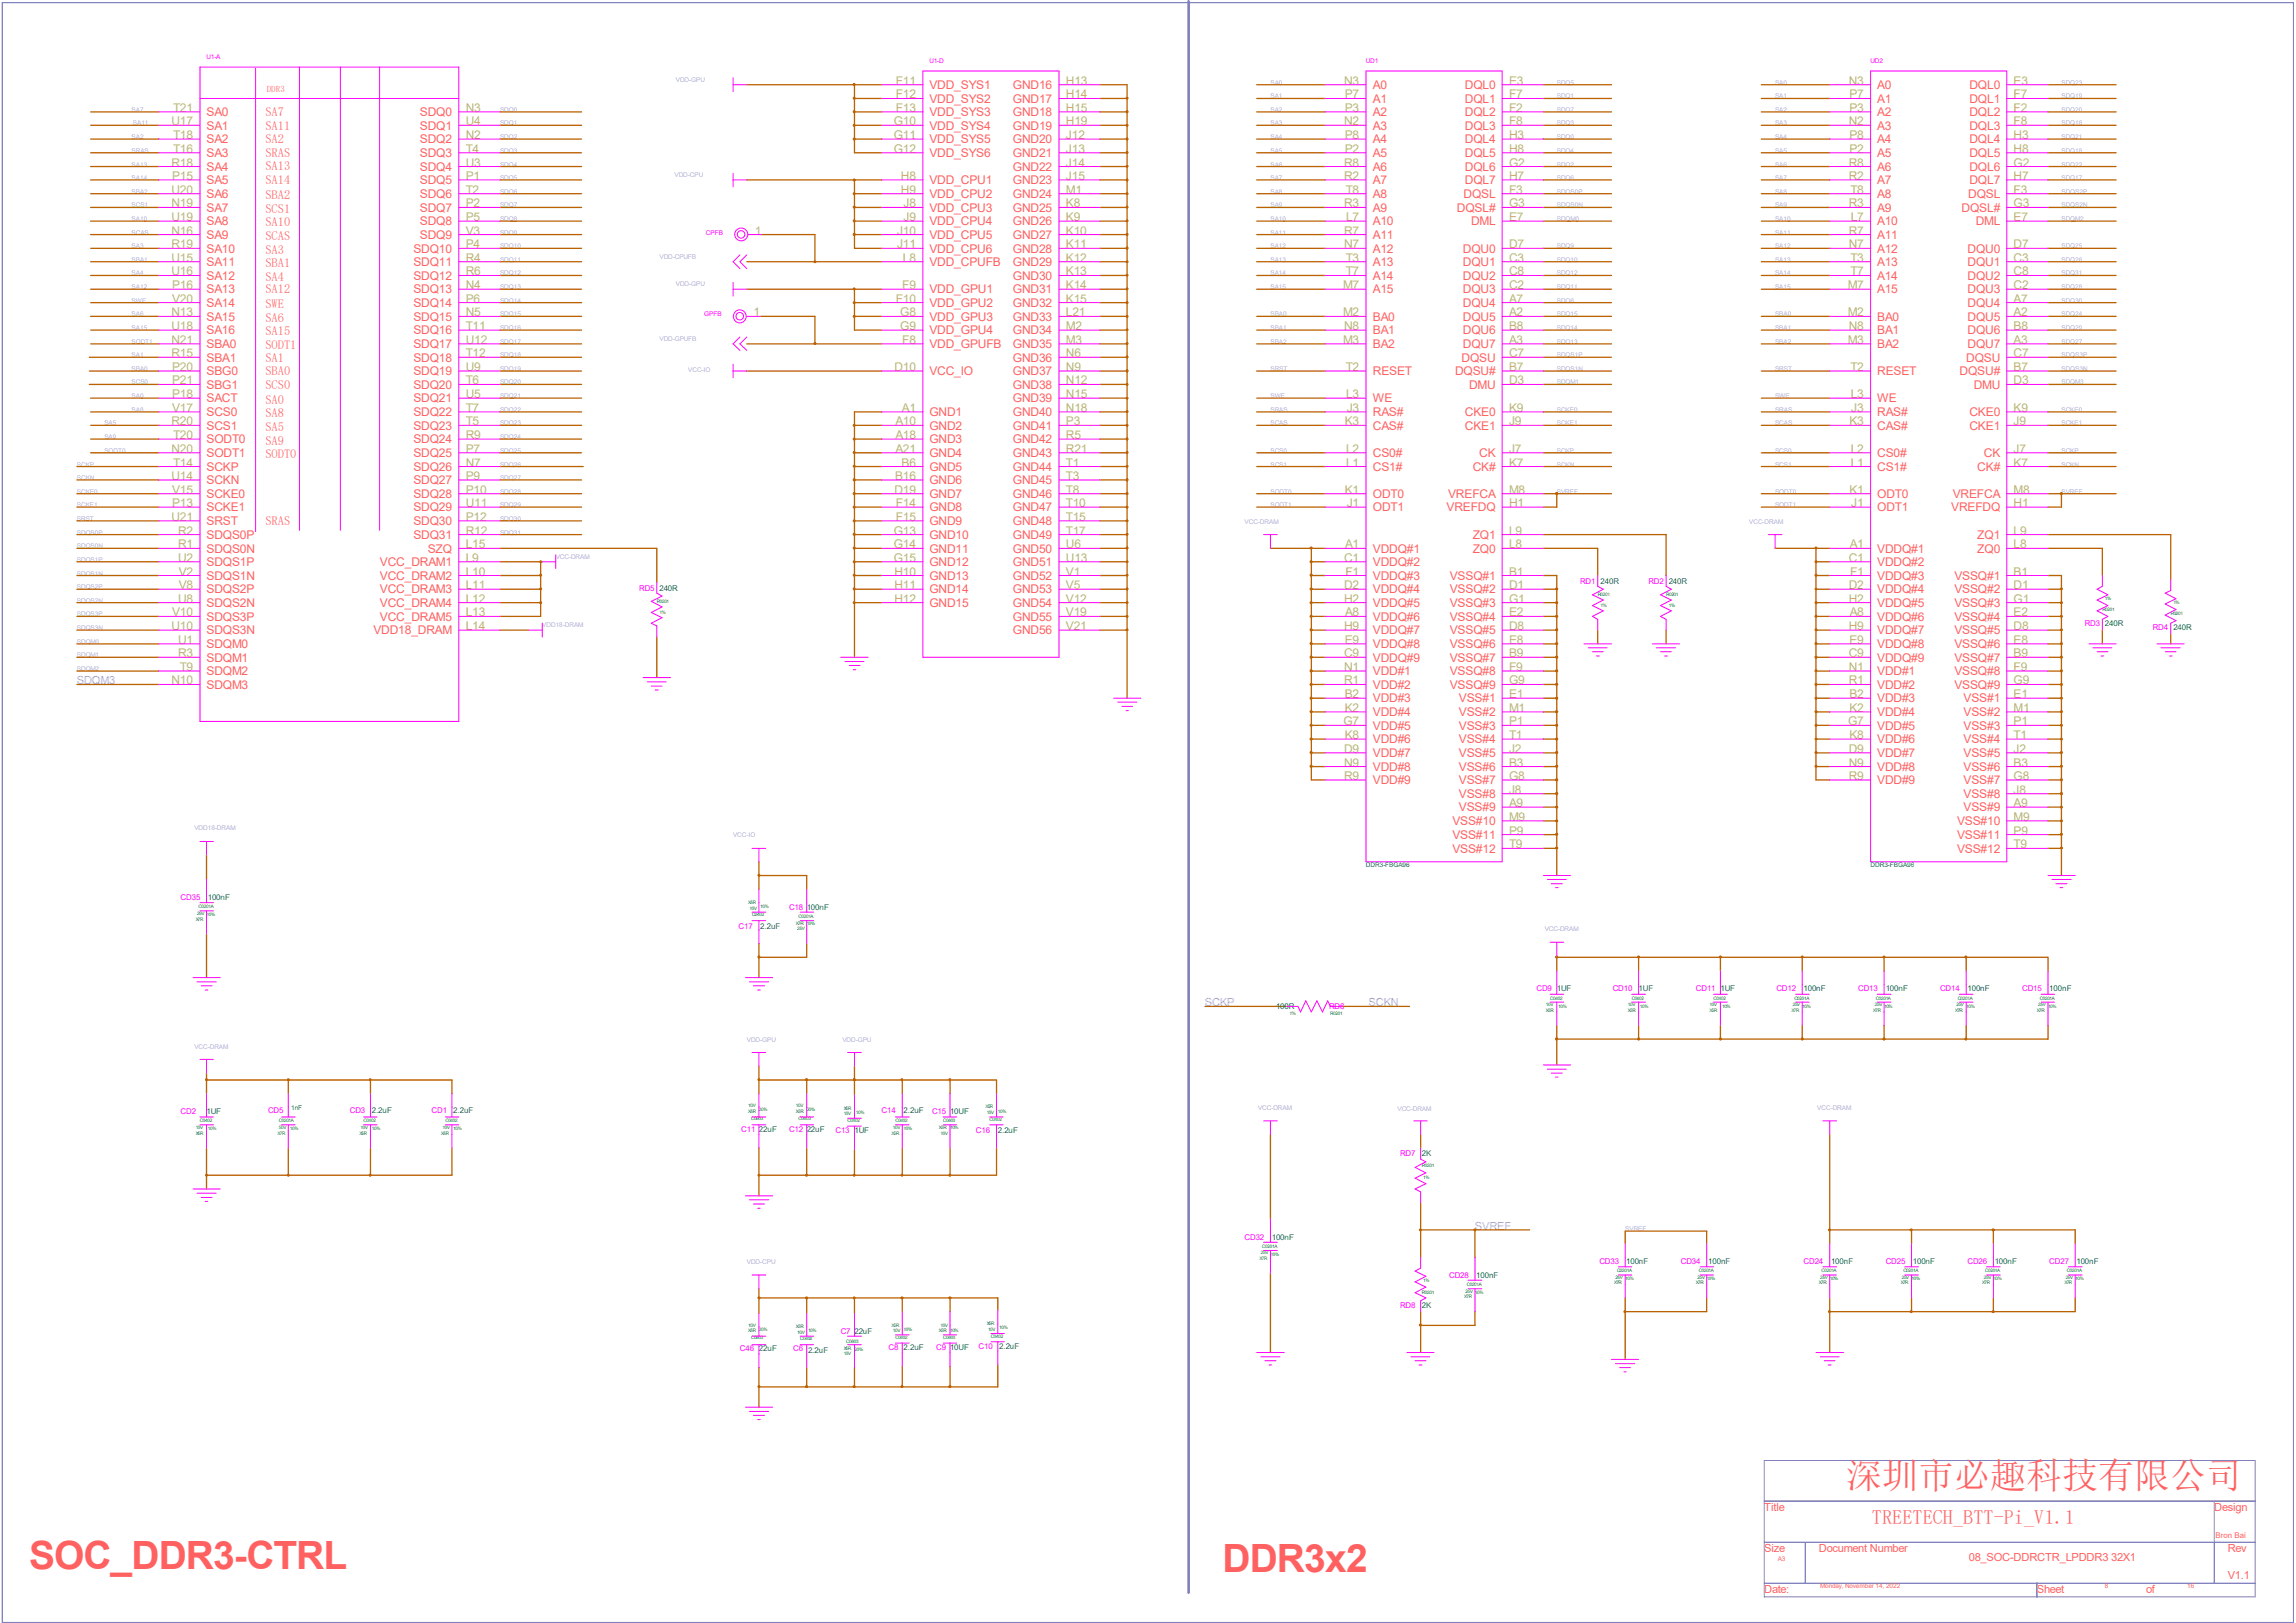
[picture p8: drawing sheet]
<svg xmlns="http://www.w3.org/2000/svg" width="297mm" height="210mm" viewBox="0 0 297 210" stroke-linecap="round" stroke-linejoin="round" font-family="sans-serif">
<defs><g id="words">
<g font-size="5" fill="#ff6060">
<text x="3.8" y="203.1">SOC_DDR3-CTRL</text>
<text x="158.2" y="203.5">DDR3x2</text>
</g>
<text font-size="4.7" fill="#ff6060" x="238.8" y="192.5">深圳市必趣科技有限公司</text>
<text font-size="2.6" fill="#ff6060" x="242.1" y="197.2">TREETECH_BTT-Pi_V1.1</text>
<g font-size="1.6" fill="#b7b76a">
<text x="115.9" y="11">F11</text>
<text x="137.9" y="11">H13</text>
<text x="173.9" y="11">N3</text>
<text x="195.2" y="11">E3</text>
<text x="239.1" y="11">N3</text>
<text x="260.5" y="11">E3</text>
<text x="22.2" y="16.2">U17</text>
<text x="22.4" y="14.5">T21</text>
<text x="22.4" y="18">T18</text>
<text x="60.2" y="14.5">N3</text>
<text x="60.2" y="16.2">U4</text>
<text x="60.2" y="18">N2</text>
<text x="115.6" y="16.2">G10</text>
<text x="115.6" y="18">G11</text>
<text x="115.9" y="12.7">F12</text>
<text x="115.9" y="14.5">F13</text>
<text x="137.9" y="12.7">H14</text>
<text x="137.9" y="14.5">H15</text>
<text x="137.9" y="16.2">H19</text>
<text x="137.9" y="18">J12</text>
<text x="173.9" y="16.2">N2</text>
<text x="173.9" y="12.7">P7</text>
<text x="173.9" y="14.5">P3</text>
<text x="173.9" y="18">P8</text>
<text x="195.2" y="12.7">F7</text>
<text x="195.2" y="14.5">F2</text>
<text x="195.2" y="16.2">F8</text>
<text x="195.2" y="18">H3</text>
<text x="239.1" y="16.2">N2</text>
<text x="239.2" y="12.7">P7</text>
<text x="239.2" y="14.5">P3</text>
<text x="239.2" y="18">P8</text>
<text x="260.5" y="12.7">F7</text>
<text x="260.5" y="14.5">F2</text>
<text x="260.5" y="16.2">F8</text>
<text x="260.5" y="18">H3</text>
<text x="22.2" y="21.5">R18</text>
<text x="22.3" y="23.3">P15</text>
<text x="22.4" y="19.8">T16</text>
<text x="60.2" y="19.8">T4</text>
<text x="60.2" y="21.5">U3</text>
<text x="60.2" y="23.3">P1</text>
<text x="115.6" y="19.8">G12</text>
<text x="116.5" y="23.3">H8</text>
<text x="137.9" y="19.8">J13</text>
<text x="137.9" y="21.5">J14</text>
<text x="137.9" y="23.3">J15</text>
<text x="173.9" y="21.5">R8</text>
<text x="173.9" y="23.3">R2</text>
<text x="173.9" y="19.8">P2</text>
<text x="195.2" y="19.8">H8</text>
<text x="195.2" y="21.5">G2</text>
<text x="195.2" y="23.3">H7</text>
<text x="239.1" y="21.5">R8</text>
<text x="239.1" y="23.3">R2</text>
<text x="239.2" y="19.8">P2</text>
<text x="260.5" y="19.8">H8</text>
<text x="260.5" y="21.5">G2</text>
<text x="260.5" y="23.3">H7</text>
<text x="22.2" y="25.1">U20</text>
<text x="22.2" y="26.8">N19</text>
<text x="22.2" y="28.6">U19</text>
<text x="60.2" y="25.1">T2</text>
<text x="60.2" y="26.8">P2</text>
<text x="60.2" y="28.6">P5</text>
<text x="116.5" y="25.1">H9</text>
<text x="116.9" y="26.8">J8</text>
<text x="116.9" y="28.6">J9</text>
<text x="137.9" y="25.1">M1</text>
<text x="137.9" y="26.8">K8</text>
<text x="137.9" y="28.6">K9</text>
<text x="173.9" y="26.8">R3</text>
<text x="174.1" y="25.1">T8</text>
<text x="174.1" y="28.6">L7</text>
<text x="195.2" y="25.1">F3</text>
<text x="195.2" y="26.8">G3</text>
<text x="195.2" y="28.6">E7</text>
<text x="239.1" y="26.8">R3</text>
<text x="239.4" y="25.1">T8</text>
<text x="239.4" y="28.6">L7</text>
<text x="260.5" y="25.1">F3</text>
<text x="260.5" y="26.8">G3</text>
<text x="260.5" y="28.6">E7</text>
<text x="22.2" y="30.4">N16</text>
<text x="22.2" y="32.1">R19</text>
<text x="22.2" y="33.9">U15</text>
<text x="22.2" y="35.6">U16</text>
<text x="60.2" y="30.4">V3</text>
<text x="60.2" y="32.1">P4</text>
<text x="60.2" y="33.9">R4</text>
<text x="60.2" y="35.6">R6</text>
<text x="97.7" y="30.4">1</text>
<text x="116" y="30.4">J10</text>
<text x="116" y="32.1">J11</text>
<text x="116.8" y="33.9">L8</text>
<text x="137.9" y="30.4">K10</text>
<text x="137.9" y="32.1">K11</text>
<text x="137.9" y="33.9">K12</text>
<text x="137.9" y="35.6">K13</text>
<text x="173.9" y="30.4">R7</text>
<text x="173.9" y="32.1">N7</text>
<text x="174.1" y="33.9">T3</text>
<text x="174.1" y="35.6">T7</text>
<text x="195.2" y="32.1">D7</text>
<text x="195.2" y="33.9">C3</text>
<text x="195.2" y="35.6">C8</text>
<text x="239.1" y="30.4">R7</text>
<text x="239.1" y="32.1">N7</text>
<text x="239.4" y="33.9">T3</text>
<text x="239.4" y="35.6">T7</text>
<text x="260.5" y="32.1">D7</text>
<text x="260.5" y="33.9">C3</text>
<text x="260.5" y="35.6">C8</text>
<text x="22.2" y="40.9">N13</text>
<text x="22.3" y="37.4">P16</text>
<text x="22.3" y="39.2">V20</text>
<text x="60.2" y="37.4">N4</text>
<text x="60.2" y="39.2">P6</text>
<text x="60.2" y="40.9">N5</text>
<text x="97.5" y="40.9">1</text>
<text x="115.9" y="39.2">F10</text>
<text x="116.5" y="40.9">G8</text>
<text x="116.7" y="37.4">F9</text>
<text x="137.9" y="37.4">K14</text>
<text x="137.9" y="39.2">K15</text>
<text x="137.9" y="40.9">L21</text>
<text x="173.7" y="37.4">M7</text>
<text x="173.7" y="40.9">M2</text>
<text x="195.2" y="37.4">C2</text>
<text x="195.2" y="39.2">A7</text>
<text x="195.2" y="40.9">A2</text>
<text x="239" y="37.4">M7</text>
<text x="239" y="40.9">M2</text>
<text x="260.5" y="37.4">C2</text>
<text x="260.5" y="39.2">A7</text>
<text x="260.5" y="40.9">A2</text>
<text x="22.2" y="42.7">U18</text>
<text x="22.2" y="44.5">N21</text>
<text x="22.2" y="46.2">R15</text>
<text x="60.2" y="42.7">T11</text>
<text x="60.2" y="44.5">U12</text>
<text x="60.2" y="46.2">T12</text>
<text x="116.5" y="42.7">G9</text>
<text x="116.7" y="44.5">F8</text>
<text x="137.9" y="42.7">M2</text>
<text x="137.9" y="44.5">M3</text>
<text x="137.9" y="46.2">N6</text>
<text x="173.7" y="44.5">M3</text>
<text x="173.9" y="42.7">N8</text>
<text x="195.2" y="42.7">B8</text>
<text x="195.2" y="44.5">A3</text>
<text x="195.2" y="46.2">C7</text>
<text x="239" y="44.5">M3</text>
<text x="239.1" y="42.7">N8</text>
<text x="260.5" y="42.7">B8</text>
<text x="260.5" y="44.5">A3</text>
<text x="260.5" y="46.2">C7</text>
<text x="22.3" y="48">P20</text>
<text x="22.3" y="49.7">P21</text>
<text x="22.3" y="51.5">P18</text>
<text x="22.3" y="53.3">V17</text>
<text x="60.2" y="48">U9</text>
<text x="60.2" y="49.7">T6</text>
<text x="60.2" y="51.5">U5</text>
<text x="60.2" y="53.3">T7</text>
<text x="115.7" y="48">D10</text>
<text x="116.7" y="53.3">A1</text>
<text x="137.9" y="48">N9</text>
<text x="137.9" y="49.7">N12</text>
<text x="137.9" y="51.5">N15</text>
<text x="137.9" y="53.3">N18</text>
<text x="174.1" y="48">T2</text>
<text x="174.1" y="51.5">L3</text>
<text x="174.2" y="53.3">J3</text>
<text x="195.2" y="53.3">K9</text>
<text x="195.2" y="48">B7</text>
<text x="195.2" y="49.7">D3</text>
<text x="239.4" y="48">T2</text>
<text x="239.4" y="51.5">L3</text>
<text x="239.5" y="53.3">J3</text>
<text x="260.5" y="53.3">K9</text>
<text x="260.5" y="48">B7</text>
<text x="260.5" y="49.7">D3</text>
<text x="22.2" y="55">R20</text>
<text x="22.2" y="58.6">N20</text>
<text x="22.4" y="56.8">T20</text>
<text x="60.2" y="55">T5</text>
<text x="60.2" y="56.8">R9</text>
<text x="60.2" y="58.6">P7</text>
<text x="115.8" y="55">A10</text>
<text x="115.8" y="56.8">A18</text>
<text x="115.8" y="58.6">A21</text>
<text x="137.9" y="55">P3</text>
<text x="137.9" y="56.8">R5</text>
<text x="137.9" y="58.6">R21</text>
<text x="173.9" y="55">K3</text>
<text x="174.1" y="58.6">L2</text>
<text x="195.2" y="58.6">J7</text>
<text x="195.2" y="55">J9</text>
<text x="239.2" y="55">K3</text>
<text x="239.4" y="58.6">L2</text>
<text x="260.5" y="58.6">J7</text>
<text x="260.5" y="55">J9</text>
<text x="22.2" y="62.1">U14</text>
<text x="22.3" y="63.9">V15</text>
<text x="22.3" y="65.6">P13</text>
<text x="22.4" y="60.4">T14</text>
<text x="60.2" y="60.4">N7</text>
<text x="60.2" y="62.1">P9</text>
<text x="60.2" y="63.9">P10</text>
<text x="60.2" y="65.6">U11</text>
<text x="115.7" y="63.9">D19</text>
<text x="115.8" y="62.1">B16</text>
<text x="115.9" y="65.6">F14</text>
<text x="116.6" y="60.4">B6</text>
<text x="137.9" y="60.4">T1</text>
<text x="137.9" y="62.1">T3</text>
<text x="137.9" y="63.9">T8</text>
<text x="137.9" y="65.6">T10</text>
<text x="173.9" y="63.9">K1</text>
<text x="174.1" y="60.4">L1</text>
<text x="174.2" y="65.6">J1</text>
<text x="195.2" y="60.4">K7</text>
<text x="195.2" y="63.9">M8</text>
<text x="195.2" y="65.6">H1</text>
<text x="239.2" y="63.9">K1</text>
<text x="239.4" y="60.4">L1</text>
<text x="239.5" y="65.6">J1</text>
<text x="260.5" y="60.4">K7</text>
<text x="260.5" y="63.9">M8</text>
<text x="260.5" y="65.6">H1</text>
<text x="22.2" y="67.4">U21</text>
<text x="23" y="69.2">R2</text>
<text x="23" y="71">R1</text>
<text x="60.2" y="67.4">P12</text>
<text x="60.2" y="69.2">R12</text>
<text x="60.2" y="71">L15</text>
<text x="115.6" y="69.2">G13</text>
<text x="115.6" y="71">G14</text>
<text x="115.9" y="67.4">F15</text>
<text x="137.9" y="67.4">T15</text>
<text x="137.9" y="69.2">T17</text>
<text x="137.9" y="71">U6</text>
<text x="174" y="71">A1</text>
<text x="195.2" y="69.2">L9</text>
<text x="195.2" y="71">L8</text>
<text x="239.3" y="71">A1</text>
<text x="260.5" y="69.2">L9</text>
<text x="260.5" y="71">L8</text>
<text x="23" y="72.7">U2</text>
<text x="23" y="78">U8</text>
<text x="23.1" y="76.2">V8</text>
<text x="23.1" y="74.5">V2</text>
<text x="60.2" y="72.7">L9</text>
<text x="60.2" y="74.5">L10</text>
<text x="60.2" y="76.2">L11</text>
<text x="60.2" y="78">L12</text>
<text x="115.6" y="72.7">G15</text>
<text x="115.7" y="74.5">H10</text>
<text x="115.7" y="76.2">H11</text>
<text x="115.7" y="78">H12</text>
<text x="137.9" y="72.7">U13</text>
<text x="137.9" y="74.5">V1</text>
<text x="137.9" y="76.2">V5</text>
<text x="137.9" y="78">V12</text>
<text x="173.9" y="72.7">C1</text>
<text x="173.9" y="76.2">D2</text>
<text x="173.9" y="78">H2</text>
<text x="174" y="74.5">F1</text>
<text x="195.2" y="74.5">B1</text>
<text x="195.2" y="76.2">D1</text>
<text x="195.2" y="78">G1</text>
<text x="239.1" y="72.7">C1</text>
<text x="239.1" y="76.2">D2</text>
<text x="239.1" y="78">H2</text>
<text x="239.3" y="74.5">F1</text>
<text x="260.5" y="74.5">B1</text>
<text x="260.5" y="76.2">D1</text>
<text x="260.5" y="78">G1</text>
<text x="22.2" y="81.5">U10</text>
<text x="22.3" y="79.8">V10</text>
<text x="23" y="83.3">U1</text>
<text x="60.2" y="79.8">L13</text>
<text x="60.2" y="81.5">L14</text>
<text x="137.9" y="79.8">V19</text>
<text x="137.9" y="81.5">V21</text>
<text x="173.9" y="81.5">H9</text>
<text x="173.9" y="83.3">E9</text>
<text x="174" y="79.8">A8</text>
<text x="195.2" y="79.8">E2</text>
<text x="195.2" y="81.5">D8</text>
<text x="195.2" y="83.3">E8</text>
<text x="239.1" y="81.5">H9</text>
<text x="239.2" y="83.3">E9</text>
<text x="239.3" y="79.8">A8</text>
<text x="260.5" y="79.8">E2</text>
<text x="260.5" y="81.5">D8</text>
<text x="260.5" y="83.3">E8</text>
<text x="22.2" y="88.6">N10</text>
<text x="23" y="85">R3</text>
<text x="23.2" y="86.8">T9</text>
<text x="173.9" y="85">C9</text>
<text x="173.9" y="88.6">R1</text>
<text x="173.9" y="86.8">N1</text>
<text x="195.2" y="85">B9</text>
<text x="195.2" y="86.8">F9</text>
<text x="195.2" y="88.6">G9</text>
<text x="239.1" y="85">C9</text>
<text x="239.1" y="88.6">R1</text>
<text x="239.1" y="86.8">N1</text>
<text x="260.5" y="85">B9</text>
<text x="260.5" y="86.8">F9</text>
<text x="260.5" y="88.6">G9</text>
<text x="173.8" y="93.9">G7</text>
<text x="173.9" y="90.3">B2</text>
<text x="173.9" y="92.1">K2</text>
<text x="173.9" y="95.6">K8</text>
<text x="195.2" y="90.3">E1</text>
<text x="195.2" y="92.1">M1</text>
<text x="195.2" y="93.9">P1</text>
<text x="195.2" y="95.6">T1</text>
<text x="239.1" y="93.9">G7</text>
<text x="239.2" y="90.3">B2</text>
<text x="239.2" y="92.1">K2</text>
<text x="239.2" y="95.6">K8</text>
<text x="260.5" y="90.3">E1</text>
<text x="260.5" y="92.1">M1</text>
<text x="260.5" y="93.9">P1</text>
<text x="260.5" y="95.6">T1</text>
<text x="173.9" y="97.4">D9</text>
<text x="173.9" y="99.2">N9</text>
<text x="173.9" y="100.9">R9</text>
<text x="195.2" y="97.4">J2</text>
<text x="195.2" y="99.2">B3</text>
<text x="195.2" y="100.9">G8</text>
<text x="239.1" y="97.4">D9</text>
<text x="239.1" y="99.2">N9</text>
<text x="239.1" y="100.9">R9</text>
<text x="260.5" y="97.4">J2</text>
<text x="260.5" y="99.2">B3</text>
<text x="260.5" y="100.9">G8</text>
<text x="195.2" y="102.7">J8</text>
<text x="195.2" y="104.4">A9</text>
<text x="195.2" y="106.2">M9</text>
<text x="195.2" y="108">P9</text>
<text x="260.5" y="102.7">J8</text>
<text x="260.5" y="104.4">A9</text>
<text x="260.5" y="106.2">M9</text>
<text x="260.5" y="108">P9</text>
<text x="195.2" y="109.8">T9</text>
<text x="260.5" y="109.8">T9</text>
</g>
<g font-size="1.6" fill="#ff6060">
<text x="120.2" y="11.5">VDD_SYS1</text>
<text x="131" y="11.5">GND16</text>
<text x="177.6" y="11.5">A0</text>
<text x="189.5" y="11.5">DQL0</text>
<text x="242.8" y="11.5">A0</text>
<text x="254.8" y="11.5">DQL0</text>
<text x="26.7" y="15">SA0</text>
<text x="26.7" y="16.8">SA1</text>
<text x="34.3" y="15">SA7</text>
<text x="34.3" y="16.8">SA11</text>
<text x="54.3" y="15">SDQ0</text>
<text x="54.3" y="16.8">SDQ1</text>
<text x="120.2" y="13.3">VDD_SYS2</text>
<text x="120.2" y="15">VDD_SYS3</text>
<text x="120.2" y="16.8">VDD_SYS4</text>
<text x="131" y="13.3">GND17</text>
<text x="131" y="15">GND18</text>
<text x="131" y="16.8">GND19</text>
<text x="177.6" y="13.3">A1</text>
<text x="177.6" y="15">A2</text>
<text x="177.6" y="16.8">A3</text>
<text x="189.5" y="13.3">DQL1</text>
<text x="189.5" y="15">DQL2</text>
<text x="189.5" y="16.8">DQL3</text>
<text x="242.8" y="13.3">A1</text>
<text x="242.8" y="15">A2</text>
<text x="242.8" y="16.8">A3</text>
<text x="254.8" y="13.3">DQL1</text>
<text x="254.8" y="15">DQL2</text>
<text x="254.8" y="16.8">DQL3</text>
<text x="26.7" y="18.5">SA2</text>
<text x="26.7" y="20.3">SA3</text>
<text x="26.7" y="22.1">SA4</text>
<text x="26.7" y="23.8">SA5</text>
<text x="34.3" y="23.8">SA14</text>
<text x="34.3" y="22.1">SA13</text>
<text x="34.3" y="18.5">SA2</text>
<text x="34.3" y="20.3">SRAS</text>
<text x="54.3" y="18.5">SDQ2</text>
<text x="54.3" y="20.3">SDQ3</text>
<text x="54.3" y="22.1">SDQ4</text>
<text x="54.3" y="23.8">SDQ5</text>
<text x="120.2" y="18.5">VDD_SYS5</text>
<text x="120.2" y="20.3">VDD_SYS6</text>
<text x="120.2" y="23.8">VDD_CPU1</text>
<text x="131" y="18.5">GND20</text>
<text x="131" y="20.3">GND21</text>
<text x="131" y="22.1">GND22</text>
<text x="131" y="23.8">GND23</text>
<text x="177.6" y="18.5">A4</text>
<text x="177.6" y="20.3">A5</text>
<text x="177.6" y="22.1">A6</text>
<text x="177.6" y="23.8">A7</text>
<text x="189.5" y="18.5">DQL4</text>
<text x="189.5" y="20.3">DQL5</text>
<text x="189.5" y="22.1">DQL6</text>
<text x="189.5" y="23.8">DQL7</text>
<text x="242.8" y="18.5">A4</text>
<text x="242.8" y="20.3">A5</text>
<text x="242.8" y="22.1">A6</text>
<text x="242.8" y="23.8">A7</text>
<text x="254.8" y="18.5">DQL4</text>
<text x="254.8" y="20.3">DQL5</text>
<text x="254.8" y="22.1">DQL6</text>
<text x="254.8" y="23.8">DQL7</text>
<text x="26.7" y="25.6">SA6</text>
<text x="26.7" y="27.4">SA7</text>
<text x="26.7" y="29.2">SA8</text>
<text x="34.3" y="27.5">SCS1</text>
<text x="34.3" y="25.7">SBA2</text>
<text x="34.3" y="29.3">SA10</text>
<text x="54.3" y="25.6">SDQ6</text>
<text x="54.3" y="27.4">SDQ7</text>
<text x="54.3" y="29.2">SDQ8</text>
<text x="120.2" y="25.6">VDD_CPU2</text>
<text x="120.2" y="27.4">VDD_CPU3</text>
<text x="120.2" y="29.2">VDD_CPU4</text>
<text x="131" y="25.6">GND24</text>
<text x="131" y="27.4">GND25</text>
<text x="131" y="29.2">GND26</text>
<text x="177.6" y="25.6">A8</text>
<text x="177.6" y="27.4">A9</text>
<text x="177.6" y="29.2">A10</text>
<text x="188.5" y="27.4">DQSL#</text>
<text x="189.3" y="25.6">DQSL</text>
<text x="190.3" y="29.2">DML</text>
<text x="242.8" y="25.6">A8</text>
<text x="242.8" y="27.4">A9</text>
<text x="242.8" y="29.2">A10</text>
<text x="253.7" y="27.4">DQSL#</text>
<text x="254.6" y="25.6">DQSL</text>
<text x="255.6" y="29.2">DML</text>
<text x="26.7" y="30.9">SA9</text>
<text x="26.7" y="32.7">SA10</text>
<text x="26.7" y="34.4">SA11</text>
<text x="34.3" y="31.1">SCAS</text>
<text x="34.3" y="32.8">SA3</text>
<text x="34.3" y="34.6">SBA1</text>
<text x="53.5" y="32.7">SDQ10</text>
<text x="53.5" y="34.4">SDQ11</text>
<text x="54.3" y="30.9">SDQ9</text>
<text x="120.2" y="30.9">VDD_CPU5</text>
<text x="120.2" y="32.7">VDD_CPU6</text>
<text x="120.2" y="34.4">VDD_CPUFB</text>
<text x="131" y="30.9">GND27</text>
<text x="131" y="32.7">GND28</text>
<text x="131" y="34.4">GND29</text>
<text x="177.6" y="30.9">A11</text>
<text x="177.6" y="32.7">A12</text>
<text x="177.6" y="34.4">A13</text>
<text x="189.2" y="32.7">DQU0</text>
<text x="189.2" y="34.4">DQU1</text>
<text x="242.8" y="30.9">A11</text>
<text x="242.8" y="32.7">A12</text>
<text x="242.8" y="34.4">A13</text>
<text x="254.5" y="32.7">DQU0</text>
<text x="254.5" y="34.4">DQU1</text>
<text x="26.7" y="36.2">SA12</text>
<text x="26.7" y="38">SA13</text>
<text x="26.7" y="39.7">SA14</text>
<text x="26.7" y="41.5">SA15</text>
<text x="34.3" y="36.4">SA4</text>
<text x="34.3" y="37.9">SA12</text>
<text x="34.3" y="41.7">SA6</text>
<text x="34.3" y="39.9">SWE</text>
<text x="53.5" y="36.2">SDQ12</text>
<text x="53.5" y="38">SDQ13</text>
<text x="53.5" y="39.7">SDQ14</text>
<text x="53.5" y="41.5">SDQ15</text>
<text x="120.2" y="38">VDD_GPU1</text>
<text x="120.2" y="39.7">VDD_GPU2</text>
<text x="120.2" y="41.5">VDD_GPU3</text>
<text x="131" y="36.2">GND30</text>
<text x="131" y="38">GND31</text>
<text x="131" y="39.7">GND32</text>
<text x="131" y="41.5">GND33</text>
<text x="177.6" y="36.2">A14</text>
<text x="177.6" y="38">A15</text>
<text x="177.6" y="41.5">BA0</text>
<text x="189.2" y="36.2">DQU2</text>
<text x="189.2" y="38">DQU3</text>
<text x="189.2" y="39.7">DQU4</text>
<text x="189.2" y="41.5">DQU5</text>
<text x="242.8" y="36.2">A14</text>
<text x="242.8" y="38">A15</text>
<text x="242.8" y="41.5">BA0</text>
<text x="254.5" y="36.2">DQU2</text>
<text x="254.5" y="38">DQU3</text>
<text x="254.5" y="39.7">DQU4</text>
<text x="254.5" y="41.5">DQU5</text>
<text x="26.7" y="43.3">SA16</text>
<text x="26.7" y="45">SBA0</text>
<text x="26.7" y="46.8">SBA1</text>
<text x="34.3" y="45.2">SODT1</text>
<text x="34.3" y="46.8">SA1</text>
<text x="34.3" y="43.4">SA15</text>
<text x="53.5" y="43.3">SDQ16</text>
<text x="53.5" y="45">SDQ17</text>
<text x="53.5" y="46.8">SDQ18</text>
<text x="120.2" y="43.3">VDD_GPU4</text>
<text x="120.2" y="45">VDD_GPUFB</text>
<text x="131" y="43.3">GND34</text>
<text x="131" y="45">GND35</text>
<text x="131" y="46.8">GND36</text>
<text x="177.6" y="43.3">BA1</text>
<text x="177.6" y="45">BA2</text>
<text x="189.1" y="46.8">DQSU</text>
<text x="189.2" y="43.3">DQU6</text>
<text x="189.2" y="45">DQU7</text>
<text x="242.8" y="43.3">BA1</text>
<text x="242.8" y="45">BA2</text>
<text x="254.3" y="46.8">DQSU</text>
<text x="254.5" y="43.3">DQU6</text>
<text x="254.5" y="45">DQU7</text>
<text x="26.7" y="48.6">SBG0</text>
<text x="26.7" y="50.3">SBG1</text>
<text x="26.7" y="52.1">SACT</text>
<text x="26.7" y="53.8">SCS0</text>
<text x="34.3" y="50.3">SCS0</text>
<text x="34.3" y="48.5">SBA0</text>
<text x="34.3" y="52.2">SA0</text>
<text x="53.5" y="48.6">SDQ19</text>
<text x="53.5" y="50.3">SDQ20</text>
<text x="53.5" y="52.1">SDQ21</text>
<text x="53.5" y="53.8">SDQ22</text>
<text x="120.2" y="48.6">VCC_IO</text>
<text x="120.2" y="53.8">GND1</text>
<text x="131" y="48.6">GND37</text>
<text x="131" y="50.3">GND38</text>
<text x="131" y="52.1">GND39</text>
<text x="131" y="53.8">GND40</text>
<text x="177.6" y="52.1">WE</text>
<text x="177.6" y="53.8">RAS#</text>
<text x="177.6" y="48.6">RESET</text>
<text x="188.2" y="48.6">DQSU#</text>
<text x="189.5" y="53.8">CKE0</text>
<text x="190" y="50.3">DMU</text>
<text x="242.8" y="52.1">WE</text>
<text x="242.8" y="53.8">RAS#</text>
<text x="242.8" y="48.6">RESET</text>
<text x="253.5" y="48.6">DQSU#</text>
<text x="254.8" y="53.8">CKE0</text>
<text x="255.3" y="50.3">DMU</text>
<text x="26.7" y="55.6">SCS1</text>
<text x="26.7" y="57.4">SODT0</text>
<text x="26.7" y="59.1">SODT1</text>
<text x="34.3" y="59.3">SODT0</text>
<text x="34.3" y="57.5">SA9</text>
<text x="34.3" y="55.8">SA5</text>
<text x="34.3" y="54">SA8</text>
<text x="53.5" y="55.6">SDQ23</text>
<text x="53.5" y="57.4">SDQ24</text>
<text x="53.5" y="59.1">SDQ25</text>
<text x="120.2" y="55.6">GND2</text>
<text x="120.2" y="57.4">GND3</text>
<text x="120.2" y="59.1">GND4</text>
<text x="131" y="55.6">GND41</text>
<text x="131" y="57.4">GND42</text>
<text x="131" y="59.1">GND43</text>
<text x="177.6" y="55.6">CAS#</text>
<text x="177.6" y="59.1">CS0#</text>
<text x="189.5" y="55.6">CKE1</text>
<text x="191.3" y="59.1">CK</text>
<text x="242.8" y="55.6">CAS#</text>
<text x="242.8" y="59.1">CS0#</text>
<text x="254.8" y="55.6">CKE1</text>
<text x="256.6" y="59.1">CK</text>
<text x="26.7" y="60.9">SCKP</text>
<text x="26.7" y="62.7">SCKN</text>
<text x="26.7" y="64.4">SCKE0</text>
<text x="53.5" y="60.9">SDQ26</text>
<text x="53.5" y="62.7">SDQ27</text>
<text x="53.5" y="64.4">SDQ28</text>
<text x="120.2" y="60.9">GND5</text>
<text x="120.2" y="62.7">GND6</text>
<text x="120.2" y="64.4">GND7</text>
<text x="131" y="60.9">GND44</text>
<text x="131" y="62.7">GND45</text>
<text x="131" y="64.4">GND46</text>
<text x="177.6" y="64.4">ODT0</text>
<text x="177.6" y="60.9">CS1#</text>
<text x="187.3" y="64.4">VREFCA</text>
<text x="190.5" y="60.9">CK#</text>
<text x="242.8" y="64.4">ODT0</text>
<text x="242.8" y="60.9">CS1#</text>
<text x="252.6" y="64.4">VREFCA</text>
<text x="255.8" y="60.9">CK#</text>
<text x="26.7" y="66.2">SCKE1</text>
<text x="26.7" y="67.9">SRST</text>
<text x="26.7" y="69.7">SDQS0P</text>
<text x="26.7" y="71.5">SDQS0N</text>
<text x="34.3" y="67.9">SRAS</text>
<text x="53.5" y="66.2">SDQ29</text>
<text x="53.5" y="67.9">SDQ30</text>
<text x="53.5" y="69.7">SDQ31</text>
<text x="55.3" y="71.5">SZQ</text>
<text x="120.2" y="66.2">GND8</text>
<text x="120.2" y="67.9">GND9</text>
<text x="120.2" y="69.7">GND10</text>
<text x="120.2" y="71.5">GND11</text>
<text x="131" y="66.2">GND47</text>
<text x="131" y="67.9">GND48</text>
<text x="131" y="69.7">GND49</text>
<text x="131" y="71.5">GND50</text>
<text x="177.6" y="71.5">VDDQ#1</text>
<text x="177.6" y="66.2">ODT1</text>
<text x="187.1" y="66.2">VREFDQ</text>
<text x="190.5" y="69.7">ZQ1</text>
<text x="190.5" y="71.5">ZQ0</text>
<text x="242.8" y="71.5">VDDQ#1</text>
<text x="242.8" y="66.2">ODT1</text>
<text x="252.4" y="66.2">VREFDQ</text>
<text x="255.8" y="69.7">ZQ1</text>
<text x="255.8" y="71.5">ZQ0</text>
<text x="26.7" y="73.2">SDQS1P</text>
<text x="26.7" y="76.8">SDQS2P</text>
<text x="26.7" y="75">SDQS1N</text>
<text x="49.1" y="73.2">VCC_DRAM1</text>
<text x="49.1" y="75">VCC_DRAM2</text>
<text x="49.1" y="76.8">VCC_DRAM3</text>
<text x="120.2" y="73.2">GND12</text>
<text x="120.2" y="75">GND13</text>
<text x="120.2" y="76.8">GND14</text>
<text x="131" y="73.2">GND51</text>
<text x="131" y="75">GND52</text>
<text x="131" y="76.8">GND53</text>
<text x="177.6" y="73.2">VDDQ#2</text>
<text x="177.6" y="75">VDDQ#3</text>
<text x="177.6" y="76.8">VDDQ#4</text>
<text x="187.5" y="75">VSSQ#1</text>
<text x="187.5" y="76.8">VSSQ#2</text>
<text x="242.8" y="73.2">VDDQ#2</text>
<text x="242.8" y="75">VDDQ#3</text>
<text x="242.8" y="76.8">VDDQ#4</text>
<text x="252.8" y="75">VSSQ#1</text>
<text x="252.8" y="76.8">VSSQ#2</text>
<text x="26.7" y="80.3">SDQS3P</text>
<text x="26.7" y="78.5">SDQS2N</text>
<text x="26.7" y="82.1">SDQS3N</text>
<text x="26.7" y="83.9">SDQM0</text>
<text x="48.3" y="82.1">VDD18_DRAM</text>
<text x="49.1" y="78.5">VCC_DRAM4</text>
<text x="49.1" y="80.3">VCC_DRAM5</text>
<text x="120.2" y="78.5">GND15</text>
<text x="131" y="78.5">GND54</text>
<text x="131" y="80.3">GND55</text>
<text x="131" y="82.1">GND56</text>
<text x="177.6" y="78.5">VDDQ#5</text>
<text x="177.6" y="80.3">VDDQ#6</text>
<text x="177.6" y="82.1">VDDQ#7</text>
<text x="177.6" y="83.9">VDDQ#8</text>
<text x="187.5" y="78.5">VSSQ#3</text>
<text x="187.5" y="80.3">VSSQ#4</text>
<text x="187.5" y="82.1">VSSQ#5</text>
<text x="187.5" y="83.9">VSSQ#6</text>
<text x="242.8" y="78.5">VDDQ#5</text>
<text x="242.8" y="80.3">VDDQ#6</text>
<text x="242.8" y="82.1">VDDQ#7</text>
<text x="242.8" y="83.9">VDDQ#8</text>
<text x="252.8" y="78.5">VSSQ#3</text>
<text x="252.8" y="80.3">VSSQ#4</text>
<text x="252.8" y="82.1">VSSQ#5</text>
<text x="252.8" y="83.9">VSSQ#6</text>
<text x="26.7" y="85.6">SDQM1</text>
<text x="26.7" y="87.4">SDQM2</text>
<text x="26.7" y="89.1">SDQM3</text>
<text x="177.6" y="85.6">VDDQ#9</text>
<text x="177.6" y="89.1">VDD#2</text>
<text x="177.6" y="87.4">VDD#1</text>
<text x="187.5" y="85.6">VSSQ#7</text>
<text x="187.5" y="87.4">VSSQ#8</text>
<text x="187.5" y="89.1">VSSQ#9</text>
<text x="242.8" y="85.6">VDDQ#9</text>
<text x="242.8" y="89.1">VDD#2</text>
<text x="242.8" y="87.4">VDD#1</text>
<text x="252.8" y="85.6">VSSQ#7</text>
<text x="252.8" y="87.4">VSSQ#8</text>
<text x="252.8" y="89.1">VSSQ#9</text>
<text x="177.6" y="90.9">VDD#3</text>
<text x="177.6" y="92.7">VDD#4</text>
<text x="177.6" y="94.4">VDD#5</text>
<text x="188.7" y="90.9">VSS#1</text>
<text x="188.7" y="92.7">VSS#2</text>
<text x="188.7" y="94.4">VSS#3</text>
<text x="242.8" y="90.9">VDD#3</text>
<text x="242.8" y="92.7">VDD#4</text>
<text x="242.8" y="94.4">VDD#5</text>
<text x="254" y="90.9">VSS#1</text>
<text x="254" y="92.7">VSS#2</text>
<text x="254" y="94.4">VSS#3</text>
<text x="177.6" y="96.2">VDD#6</text>
<text x="177.6" y="98">VDD#7</text>
<text x="177.6" y="99.7">VDD#8</text>
<text x="177.6" y="101.5">VDD#9</text>
<text x="188.7" y="96.2">VSS#4</text>
<text x="188.7" y="98">VSS#5</text>
<text x="188.7" y="99.7">VSS#6</text>
<text x="188.7" y="101.5">VSS#7</text>
<text x="242.8" y="96.2">VDD#6</text>
<text x="242.8" y="98">VDD#7</text>
<text x="242.8" y="99.7">VDD#8</text>
<text x="242.8" y="101.5">VDD#9</text>
<text x="254" y="96.2">VSS#4</text>
<text x="254" y="98">VSS#5</text>
<text x="254" y="99.7">VSS#6</text>
<text x="254" y="101.5">VSS#7</text>
<text x="187.9" y="106.8">VSS#10</text>
<text x="188.7" y="103.3">VSS#8</text>
<text x="188.7" y="105">VSS#9</text>
<text x="253.2" y="106.8">VSS#10</text>
<text x="254" y="103.3">VSS#8</text>
<text x="254" y="105">VSS#9</text>
<text x="187.9" y="108.5">VSS#11</text>
<text x="187.9" y="110.3">VSS#12</text>
<text x="253.2" y="108.5">VSS#11</text>
<text x="253.2" y="110.3">VSS#12</text>
</g>
<g font-size="1.4" fill="#aaaad5">
<text x="9.9" y="88.6">SDQM3</text>
<text x="155.9" y="130.2">SCKP</text>
<text x="177" y="130.2">SCKN</text>
<text x="190.8" y="159.1">SVREF</text>
</g>
<g font-size="1.4" fill="#ff6060">
<text x="228.2" y="195.5">Title</text>
<text x="286.4" y="195.5">Design</text>
<text x="228.2" y="200.8">Size</text>
<text x="235.3" y="200.8">Document Number</text>
<text x="254.7" y="202">08_SOC-DDRCTR_LPDDR3</text>
<text x="273.1" y="202">32X1</text>
<text x="288.2" y="200.8">Rev</text>
<text x="228.2" y="206.1">Date:</text>
<text x="263.5" y="206.1">Sheet</text>
<text x="277.6" y="206.1">of</text>
<text x="288.2" y="204.3">V1.1</text>
</g>
<text font-size="1.1" fill="#ff6060" x="34.5" y="11.9">DDR3</text>
<g font-size="1" fill="#f0f">
<text x="82.7" y="76.4">RD5</text>
<text x="204.4" y="75.5">RD1</text>
<text x="213.2" y="75.5">RD2</text>
<text x="269.7" y="81">RD3</text>
<text x="278.5" y="81.5">RD4</text>
<text x="23.4" y="116.5">CD35</text>
<text x="102.1" y="117.7">C18</text>
<text x="95.5" y="120.1">C17</text>
<text x="171.9" y="130.6">RD6</text>
<text x="198.8" y="128.3">CD9</text>
<text x="208.6" y="128.3">CD10</text>
<text x="219.4" y="128.3">CD11</text>
<text x="229.8" y="128.3">CD12</text>
<text x="240.4" y="128.3">CD13</text>
<text x="251" y="128.3">CD14</text>
<text x="261.6" y="128.3">CD15</text>
<text x="34.7" y="144">CD5</text>
<text x="45.3" y="144">CD3</text>
<text x="55.8" y="144">CD1</text>
<text x="114" y="144">C14</text>
<text x="23.4" y="144.1">CD2</text>
<text x="95.9" y="146.4">C11</text>
<text x="102.1" y="146.4">C12</text>
<text x="108.1" y="146.6">C13</text>
<text x="120.6" y="144.1">C15</text>
<text x="126.2" y="146.6">C16</text>
<text x="181.1" y="149.6">RD7</text>
<text x="161" y="160.4">CD32</text>
<text x="187.5" y="165.3">CD28</text>
<text x="206.9" y="163.6">CD33</text>
<text x="217.4" y="163.6">CD34</text>
<text x="233.3" y="163.6">CD24</text>
<text x="243.9" y="163.6">CD25</text>
<text x="254.5" y="163.6">CD26</text>
<text x="265.1" y="163.6">CD27</text>
<text x="108.8" y="172.6">C7</text>
<text x="181.1" y="169.2">RD8</text>
<text x="95.7" y="174.8">C46</text>
<text x="102.6" y="174.8">C6</text>
<text x="114.9" y="174.7">C8</text>
<text x="121.1" y="174.7">C9</text>
<text x="126.6" y="174.5">C10</text>
</g>
<g font-size="1" fill="#008040">
<text x="85.3" y="76.4">240R</text>
<text x="207.1" y="75.5">240R</text>
<text x="215.9" y="75.5">240R</text>
<text x="272.3" y="81">240R</text>
<text x="281.1" y="81.5">240R</text>
<text x="26.9" y="116.5">100nF</text>
<text x="104.4" y="117.7">100nF</text>
<text x="98.3" y="120.1">2.2uF</text>
<text x="165.1" y="130.6">100R</text>
<text x="201.4" y="128.3">1UF</text>
<text x="212" y="128.3">1UF</text>
<text x="222.5" y="128.3">1UF</text>
<text x="233.3" y="128.3">100nF</text>
<text x="243.9" y="128.3">100nF</text>
<text x="254.5" y="128.3">100nF</text>
<text x="265.1" y="128.3">100nF</text>
<text x="48.1" y="144">2.2uF</text>
<text x="58.6" y="144">2.2uF</text>
<text x="116.9" y="144">2.2uF</text>
<text x="26.7" y="144.1">1UF</text>
<text x="98.2" y="146.4">22uF</text>
<text x="104.4" y="146.4">22uF</text>
<text x="110.5" y="146.6">1UF</text>
<text x="122.9" y="144.1">10UF</text>
<text x="129.1" y="146.6">2.2uF</text>
<text x="183.9" y="149.6">2K</text>
<text x="164.5" y="160.4">100nF</text>
<text x="191" y="165.3">100nF</text>
<text x="210.4" y="163.6">100nF</text>
<text x="221" y="163.6">100nF</text>
<text x="236.9" y="163.6">100nF</text>
<text x="247.4" y="163.6">100nF</text>
<text x="258" y="163.6">100nF</text>
<text x="268.6" y="163.6">100nF</text>
<text x="110.5" y="172.6">22uF</text>
<text x="183.9" y="169.2">2K</text>
<text x="98.2" y="174.8">22uF</text>
<text x="104.5" y="175">2.2uF</text>
<text x="116.9" y="174.7">2.2uF</text>
<text x="122.9" y="174.7">10UF</text>
<text x="129.2" y="174.5">2.2uF</text>
</g>
<text font-size="1" fill="#ff6060" x="286.6" y="199">Bron Bai</text>
<g font-size=".8" fill="#f0f">
<text x="26.7" y="7.6">U1-A</text>
<text x="120.2" y="8.1">U1-D</text>
<text x="176.7" y="8.1">UD1</text>
<text x="242" y="8.1">UD2</text>
<text x="91.3" y="30.4">CPFB</text>
<text x="91.1" y="40.9">GPFB</text>
</g>
<g font-size=".8" fill="#aaaad5">
<text x="87.4" y="10.6">VDD-GPU</text>
<text x="164.3" y="11">SA0</text>
<text x="201.4" y="11">SDQ5</text>
<text x="229.6" y="11">SA0</text>
<text x="266.7" y="11">SDQ23</text>
<text x="17" y="14.5">SA7</text>
<text x="17" y="18">SA2</text>
<text x="17.2" y="16.2">SA11</text>
<text x="64.7" y="14.5">SDQ0</text>
<text x="64.7" y="18">SDQ2</text>
<text x="64.7" y="16.2">SDQ1</text>
<text x="164.3" y="16.2">SA3</text>
<text x="164.3" y="12.7">SA1</text>
<text x="164.3" y="14.5">SA2</text>
<text x="164.3" y="18">SA4</text>
<text x="201.4" y="18">SDQ0</text>
<text x="201.4" y="16.2">SDQ3</text>
<text x="201.4" y="12.7">SDQ1</text>
<text x="201.4" y="14.5">SDQ7</text>
<text x="229.6" y="16.2">SA3</text>
<text x="229.6" y="12.7">SA1</text>
<text x="229.6" y="14.5">SA2</text>
<text x="229.6" y="18">SA4</text>
<text x="266.7" y="14.5">SDQ20</text>
<text x="266.7" y="18">SDQ21</text>
<text x="266.7" y="16.2">SDQ16</text>
<text x="266.7" y="12.7">SDQ19</text>
<text x="17" y="21.5">SA13</text>
<text x="17" y="19.8">SRAS</text>
<text x="17" y="23.3">SA14</text>
<text x="64.7" y="21.5">SDQ4</text>
<text x="64.7" y="23.3">SDQ5</text>
<text x="64.7" y="19.8">SDQ3</text>
<text x="87.2" y="22.9">VDD-CPU</text>
<text x="164.3" y="19.8">SA5</text>
<text x="164.3" y="21.5">SA6</text>
<text x="164.3" y="23.3">SA7</text>
<text x="201.4" y="19.8">SDQ4</text>
<text x="201.4" y="23.3">SDQ6</text>
<text x="201.4" y="21.5">SDQ2</text>
<text x="229.6" y="19.8">SA5</text>
<text x="229.6" y="21.5">SA6</text>
<text x="229.6" y="23.3">SA7</text>
<text x="266.7" y="21.5">SDQ22</text>
<text x="266.7" y="23.3">SDQ17</text>
<text x="266.7" y="19.8">SDQ18</text>
<text x="17" y="26.8">SCS1</text>
<text x="17" y="25.1">SBA2</text>
<text x="17" y="28.6">SA10</text>
<text x="64.7" y="25.1">SDQ6</text>
<text x="64.7" y="28.6">SDQ8</text>
<text x="64.7" y="26.8">SDQ7</text>
<text x="164.3" y="25.1">SA8</text>
<text x="164.3" y="26.8">SA9</text>
<text x="164.3" y="28.6">SA10</text>
<text x="201.4" y="25.1">SDQS0P</text>
<text x="201.4" y="28.6">SDQM0</text>
<text x="201.4" y="26.8">SDQS0N</text>
<text x="229.6" y="25.1">SA8</text>
<text x="229.6" y="26.8">SA9</text>
<text x="229.6" y="28.6">SA10</text>
<text x="266.7" y="28.6">SDQM2</text>
<text x="266.7" y="25.1">SDQS2P</text>
<text x="266.7" y="26.8">SDQS2N</text>
<text x="17" y="30.4">SCAS</text>
<text x="17" y="32.1">SA3</text>
<text x="17" y="33.9">SBA1</text>
<text x="17" y="35.6">SA4</text>
<text x="64.7" y="32.1">SDQ10</text>
<text x="64.7" y="30.4">SDQ9</text>
<text x="64.7" y="33.9">SDQ11</text>
<text x="64.7" y="35.6">SDQ12</text>
<text x="85.3" y="33.5">VDD-CPUFB</text>
<text x="164.3" y="33.9">SA13</text>
<text x="164.3" y="32.1">SA12</text>
<text x="164.3" y="30.4">SA11</text>
<text x="164.3" y="35.6">SA14</text>
<text x="201.4" y="33.9">SDQ10</text>
<text x="201.4" y="32.1">SDQ9</text>
<text x="201.4" y="35.6">SDQ12</text>
<text x="229.6" y="33.9">SA13</text>
<text x="229.6" y="32.1">SA12</text>
<text x="229.6" y="30.4">SA11</text>
<text x="229.6" y="35.6">SA14</text>
<text x="266.7" y="33.9">SDQ26</text>
<text x="266.7" y="32.1">SDQ25</text>
<text x="266.7" y="35.6">SDQ31</text>
<text x="17" y="39.2">SWE</text>
<text x="17" y="37.4">SA12</text>
<text x="17" y="40.9">SA6</text>
<text x="64.7" y="40.9">SDQ15</text>
<text x="64.7" y="37.4">SDQ13</text>
<text x="64.7" y="39.2">SDQ14</text>
<text x="87.4" y="37">VDD-GPU</text>
<text x="164.3" y="40.9">SBA0</text>
<text x="164.3" y="37.4">SA15</text>
<text x="201.4" y="40.9">SDQ15</text>
<text x="201.4" y="39.2">SDQ8</text>
<text x="201.4" y="37.4">SDQ11</text>
<text x="229.6" y="40.9">SBA0</text>
<text x="229.6" y="37.4">SA15</text>
<text x="266.7" y="37.4">SDQ28</text>
<text x="266.7" y="40.9">SDQ24</text>
<text x="266.7" y="39.2">SDQ30</text>
<text x="17" y="44.5">SODT1</text>
<text x="17" y="46.2">SA1</text>
<text x="17" y="42.7">SA15</text>
<text x="64.7" y="44.5">SDQ17</text>
<text x="64.7" y="42.7">SDQ16</text>
<text x="64.7" y="46.2">SDQ18</text>
<text x="85.3" y="44.1">VDD-GPUFB</text>
<text x="164.3" y="44.5">SBA2</text>
<text x="164.3" y="42.7">SBA1</text>
<text x="201.4" y="46.2">SDQS1P</text>
<text x="201.4" y="44.5">SDQ13</text>
<text x="201.4" y="42.7">SDQ14</text>
<text x="229.6" y="44.5">SBA2</text>
<text x="229.6" y="42.7">SBA1</text>
<text x="266.7" y="42.7">SDQ29</text>
<text x="266.7" y="46.2">SDQS3P</text>
<text x="266.7" y="44.5">SDQ27</text>
<text x="17" y="51.5">SA0</text>
<text x="17" y="49.7">SCS0</text>
<text x="17" y="53.3">SA8</text>
<text x="17" y="48">SBA0</text>
<text x="64.7" y="49.7">SDQ20</text>
<text x="64.7" y="53.3">SDQ22</text>
<text x="64.7" y="51.5">SDQ21</text>
<text x="64.7" y="48">SDQ19</text>
<text x="89" y="48.2">VCC-IO</text>
<text x="164.3" y="51.5">SWE</text>
<text x="164.3" y="53.3">SRAS</text>
<text x="164.3" y="48">SRST</text>
<text x="201.4" y="53.3">SCKE0</text>
<text x="201.4" y="49.7">SDQM1</text>
<text x="201.4" y="48">SDQS1N</text>
<text x="229.6" y="51.5">SWE</text>
<text x="229.6" y="53.3">SRAS</text>
<text x="229.6" y="48">SRST</text>
<text x="266.7" y="49.7">SDQM3</text>
<text x="266.7" y="53.3">SCKE0</text>
<text x="266.7" y="48">SDQS3N</text>
<text x="13.5" y="58.6">SODT0</text>
<text x="13.5" y="55">SA5</text>
<text x="13.5" y="56.8">SA9</text>
<text x="64.7" y="55">SDQ23</text>
<text x="64.7" y="58.6">SDQ25</text>
<text x="64.7" y="56.8">SDQ24</text>
<text x="164.3" y="55">SCAS</text>
<text x="164.3" y="58.6">SCS0</text>
<text x="201.4" y="58.6">SCKP</text>
<text x="201.4" y="55">SCKE1</text>
<text x="229.6" y="55">SCAS</text>
<text x="229.6" y="58.6">SCS0</text>
<text x="266.7" y="58.6">SCKP</text>
<text x="266.7" y="55">SCKE1</text>
<text x="9.9" y="63.9">SCKE0</text>
<text x="9.9" y="62.1">SCKN</text>
<text x="9.9" y="60.4">SCKP</text>
<text x="9.9" y="65.6">SCKE1</text>
<text x="64.7" y="65.6">SDQ29</text>
<text x="64.7" y="63.9">SDQ28</text>
<text x="64.7" y="60.4">SDQ26</text>
<text x="64.7" y="62.1">SDQ27</text>
<text x="164.3" y="65.6">SODT1</text>
<text x="164.3" y="63.9">SODT0</text>
<text x="164.3" y="60.4">SCS1</text>
<text x="201.4" y="63.9">SVREF</text>
<text x="201.4" y="60.4">SCKN</text>
<text x="229.6" y="65.6">SODT1</text>
<text x="229.6" y="63.9">SODT0</text>
<text x="229.6" y="60.4">SCS1</text>
<text x="266.7" y="63.9">SVREF</text>
<text x="266.7" y="60.4">SCKN</text>
<text x="9.9" y="69.2">SDQS0P</text>
<text x="9.9" y="71">SDQS0N</text>
<text x="9.9" y="67.4">SRST</text>
<text x="64.7" y="69.2">SDQ31</text>
<text x="64.7" y="67.4">SDQ30</text>
<text x="161" y="67.8">VCC-DRAM</text>
<text x="226.3" y="67.8">VCC-DRAM</text>
<text x="9.9" y="74.5">SDQS1N</text>
<text x="9.9" y="72.7">SDQS1P</text>
<text x="9.9" y="76.2">SDQS2P</text>
<text x="9.9" y="78">SDQS2N</text>
<text x="71.9" y="72.3">VCC-DRAM</text>
<text x="9.9" y="81.5">SDQS3N</text>
<text x="9.9" y="79.8">SDQS3P</text>
<text x="9.9" y="83.3">SDQM0</text>
<text x="70.1" y="81.2">VDD18-DRAM</text>
<text x="9.9" y="85">SDQM1</text>
<text x="9.9" y="86.8">SDQM2</text>
<text x="25.1" y="107.4">VDD18-DRAM</text>
<text x="94.8" y="108.3">VCC-IO</text>
<text x="199.8" y="120.5">VCC-DRAM</text>
<text x="25.1" y="135.7">VCC-DRAM</text>
<text x="96.6" y="134.8">VDD-GPU</text>
<text x="109" y="134.8">VDD-GPU</text>
<text x="162.7" y="143.6">VCC-DRAM</text>
<text x="180.8" y="143.8">VCC-DRAM</text>
<text x="235.1" y="143.6">VCC-DRAM</text>
<text x="210.2" y="159.3">SVREF</text>
<text x="96.6" y="163.6">VDD-CPU</text>
</g>
<g font-size=".8" fill="#008040">
<text x="176.7" y="112.2">DDR3-FBGA96</text>
<text x="242" y="112.2">DDR3-FBGA96</text>
<text x="37.7" y="143.6">1nF</text>
</g>
<g font-size=".8" fill="#ff6060">
<text x="230" y="202">A3</text>
<text x="235.5" y="205.5">Monday, November 14, 2022</text>
<text x="272.3" y="205.5">8</text>
<text x="282.9" y="205.5">16</text>
</g>
<g font-size=".6" fill="#008040">
<text x="85" y="78">R0201</text>
<text x="206.7" y="77.1">R0201</text>
<text x="215.5" y="77.1">R0201</text>
<text x="272.3" y="77.6">1%</text>
<text x="85.3" y="79.4">1%</text>
<text x="207.1" y="78.5">1%</text>
<text x="215.9" y="78.5">1%</text>
<text x="271.9" y="79">R0201</text>
<text x="280.8" y="79.6">R0201</text>
<text x="281.1" y="78.1">1%</text>
<text x="25.3" y="119.1">X7R</text>
<text x="25.5" y="118.4">25V</text>
<text x="25.7" y="117.5">C0201A</text>
<text x="26.7" y="118.6">10%</text>
<text x="96.8" y="117">X5R</text>
<text x="96.9" y="117.7">10V</text>
<text x="97.3" y="118.6">C0402</text>
<text x="98.3" y="117.5">10%</text>
<text x="103" y="119.6">X7R 10%</text>
<text x="103.3" y="118.7">C0201A</text>
<text x="103.1" y="120.3">25V</text>
<text x="166.8" y="131.3">1%</text>
<text x="172.1" y="131.3">R0201</text>
<text x="200" y="130.2">10V</text>
<text x="200" y="130.9">X5R</text>
<text x="200.5" y="129.3">C0402</text>
<text x="201.5" y="130.4">10%</text>
<text x="210.6" y="130.2">10V</text>
<text x="210.6" y="130.9">X5R</text>
<text x="211.1" y="129.3">C0402</text>
<text x="212.1" y="130.4">10%</text>
<text x="221.1" y="130.2">10V</text>
<text x="221.1" y="130.9">X5R</text>
<text x="221.7" y="129.3">C0402</text>
<text x="222.8" y="130.4">10%</text>
<text x="231.7" y="130.9">X7R</text>
<text x="231.9" y="130.2">25V</text>
<text x="232.1" y="129.3">C0201A</text>
<text x="233.1" y="130.4">10%</text>
<text x="242.3" y="130.9">X7R</text>
<text x="242.5" y="130.2">25V</text>
<text x="242.7" y="129.3">C0201A</text>
<text x="243.7" y="130.4">10%</text>
<text x="252.9" y="130.9">X7R</text>
<text x="253.1" y="130.2">25V</text>
<text x="253.2" y="129.3">C0201A</text>
<text x="254.3" y="130.4">10%</text>
<text x="263.5" y="130.9">X7R</text>
<text x="263.7" y="130.2">25V</text>
<text x="263.9" y="129.3">C0201A</text>
<text x="264.9" y="130.4">10%</text>
<text x="96.8" y="143.3">10V</text>
<text x="96.8" y="144">X5R</text>
<text x="98.2" y="143.8">20%</text>
<text x="103" y="143.3">10V</text>
<text x="103" y="144">X5R</text>
<text x="104.4" y="143.8">20%</text>
<text x="109.1" y="143.6">X5R</text>
<text x="127.5" y="143.4">X5R</text>
<text x="129.1" y="144">10%</text>
<text x="25.3" y="146.1">10V</text>
<text x="25.3" y="146.8">X5R</text>
<text x="25.9" y="145.2">C0402</text>
<text x="26.9" y="146.3">10%</text>
<text x="35.9" y="146.8">X7R</text>
<text x="36.1" y="145.2">C0201A</text>
<text x="36.1" y="146.1">50V</text>
<text x="37.5" y="146.3">10%</text>
<text x="46.5" y="146.8">X5R</text>
<text x="46.7" y="146.1">10V</text>
<text x="47" y="145.2">C0402</text>
<text x="48.1" y="146.3">10%</text>
<text x="57.1" y="146.8">X5R</text>
<text x="57.2" y="146.1">10V</text>
<text x="57.6" y="145.2">C0402</text>
<text x="58.6" y="146.3">10%</text>
<text x="97.2" y="144.9">C0603</text>
<text x="103.3" y="144.9">C0603</text>
<text x="109.1" y="144.3">10V</text>
<text x="109.6" y="145.2">C0402</text>
<text x="110.7" y="144.1">10%</text>
<text x="115.3" y="146.8">X5R</text>
<text x="115.5" y="146.1">10V</text>
<text x="115.8" y="145.2">C0402</text>
<text x="116.9" y="146.3">10%</text>
<text x="121.5" y="146.1">X5R 10%</text>
<text x="121.7" y="146.8">10V</text>
<text x="122" y="145.2">C0603</text>
<text x="127.6" y="144.1">10V</text>
<text x="128" y="145">C0402</text>
<text x="183.9" y="151">R0201</text>
<text x="184.1" y="152.6">1%</text>
<text x="163.3" y="161.5">C0201A</text>
<text x="162.9" y="163">X7R</text>
<text x="163.1" y="162.3">25V</text>
<text x="164.3" y="162.5">10%</text>
<text x="183.9" y="167.4">R0201</text>
<text x="184.1" y="165.9">1%</text>
<text x="189.4" y="167.9">X7R</text>
<text x="189.6" y="167.3">25V</text>
<text x="189.7" y="166.4">C0201A</text>
<text x="190.8" y="167.4">10%</text>
<text x="208.8" y="166.2">X7R</text>
<text x="209" y="165.5">25V</text>
<text x="209.2" y="164.6">C0201A</text>
<text x="210.2" y="165.7">10%</text>
<text x="219.4" y="166.2">X7R</text>
<text x="219.6" y="165.5">25V</text>
<text x="219.8" y="164.6">C0201A</text>
<text x="220.8" y="165.7">10%</text>
<text x="235.3" y="166.2">X7R</text>
<text x="235.5" y="165.5">25V</text>
<text x="235.6" y="164.6">C0201A</text>
<text x="236.7" y="165.7">10%</text>
<text x="245.9" y="166.2">X7R</text>
<text x="246" y="165.5">25V</text>
<text x="246.2" y="164.6">C0201A</text>
<text x="247.3" y="165.7">10%</text>
<text x="256.4" y="166.2">X7R</text>
<text x="256.6" y="165.5">25V</text>
<text x="256.8" y="164.6">C0201A</text>
<text x="257.9" y="165.7">10%</text>
<text x="267" y="166.2">X7R</text>
<text x="267.2" y="165.5">25V</text>
<text x="267.4" y="164.6">C0201A</text>
<text x="268.4" y="165.7">10%</text>
<text x="96.8" y="171.7">10V</text>
<text x="96.8" y="172.4">X5R</text>
<text x="97.2" y="173.3">C0603</text>
<text x="98.2" y="172.2">20%</text>
<text x="103" y="171.8">X5R</text>
<text x="103.1" y="172.6">10V</text>
<text x="103.5" y="173.4">C0402</text>
<text x="104.5" y="172.4">10%</text>
<text x="109.5" y="173.8">C0603</text>
<text x="115.3" y="171.7">X5R</text>
<text x="115.5" y="172.4">10V</text>
<text x="115.8" y="173.3">C0402</text>
<text x="116.9" y="172.2">10%</text>
<text x="121.5" y="172.4">X5R 10%</text>
<text x="121.7" y="171.7">10V</text>
<text x="122" y="173.3">C0603</text>
<text x="127.6" y="171.5">X5R</text>
<text x="127.8" y="172.2">10V</text>
<text x="128.2" y="173.1">C0402</text>
<text x="129.2" y="172">10%</text>
<text x="109.1" y="175.4">10V</text>
<text x="109.1" y="174.7">X5R</text>
<text x="110.5" y="174.8">20%</text>
</g>
</g></defs>
<g fill="none" stroke="#bb6200" stroke-width=".17">
<path d="M11.7 19.8h8.8M11.7 16.2h8.8M11.7 14.5h8.8M11.7 18h8.8M64.7 19.8h10.5M64.7 16.2h10.5M64.7 14.5h10.5M64.7 18h10.5M96.6 11h17.4M110.5 11v8.8h3.5M110.5 16.2h3.5M110.5 14.5h3.5"/>
<path d="M110.5 12.7h3.5M110.5 18h3.5M142.3 19.8h3.5M142.3 16.2h3.5M142.3 11h3.5v79.3M142.3 14.5h3.5M142.3 12.7h3.5M142.3 18h3.5M162.6 19.8h8.8M162.6 16.2h8.8M162.6 11h8.8M162.6 14.5h8.8"/>
<path d="M162.6 12.7h8.8M162.6 18h8.8M199.6 19.8h8.8M199.6 16.2h8.8M199.6 11h8.8M199.6 14.5h8.8M199.6 12.7h8.8M199.6 18h8.8M227.8 19.8h8.9M227.8 16.2h8.9M227.8 11h8.9M227.8 14.5h8.9"/>
<path d="M227.8 12.7h8.9M227.8 18h8.9M264.9 19.8h8.8M264.9 16.2h8.8M264.9 11h8.8M264.9 14.5h8.8M264.9 12.7h8.8M264.9 18h8.8M11.7 30.4h8.8M11.7 21.5h8.8M11.7 32.1h8.8M11.7 25.1h8.8"/>
<path d="M11.7 23.3h8.8M11.7 39.2h8.8M11.7 26.8h8.8M11.7 28.6h8.8M11.7 33.9h8.8M11.7 37.4h8.8M11.7 35.6h8.8M64.7 30.4h10.5M64.7 21.5h10.5M64.7 32.1h10.5M64.7 25.1h10.5M64.7 23.3h10.5"/>
<path d="M64.7 39.2h10.5M64.7 26.8h10.5M64.7 28.6h10.5M64.7 33.9h10.5M64.7 37.4h10.5M64.7 35.6h10.5M96.6 23.3h17.4M96.6 33.9h17.4M96.6 37.4h17.4M98.6 30.4h6.8v3.5M110.5 30.4h3.5M110.5 23.3v8.8h3.5"/>
<path d="M110.5 25.1h3.5M110.5 39.2h3.5M110.5 37.4v5.3h3.5M110.5 26.8h3.5M110.5 28.6h3.5M142.3 30.4h3.5M142.3 21.5h3.5M142.3 32.1h3.5M142.3 25.1h3.5M142.3 23.3h3.5M142.3 39.2h3.5M142.3 26.8h3.5"/>
<path d="M142.3 28.6h3.5M142.3 33.9h3.5M142.3 37.4h3.5M142.3 35.6h3.5M162.6 30.4h8.8M162.6 21.5h8.8M162.6 32.1h8.8M162.6 25.1h8.8M162.6 23.3h8.8M162.6 26.8h8.8M162.6 28.6h8.8M162.6 33.9h8.8"/>
<path d="M162.6 37.4h8.8M162.6 35.6h8.8M199.6 21.5h8.8M199.6 32.1h8.8M199.6 25.1h8.8M199.6 23.3h8.8M199.6 39.2h8.8M199.6 26.8h8.8M199.6 28.6h8.8M199.6 33.9h8.8M199.6 37.4h8.8M199.6 35.6h8.8"/>
<path d="M227.8 30.4h8.9M227.8 21.5h8.9M227.8 32.1h8.9M227.8 25.1h8.9M227.8 23.3h8.9M227.8 26.8h8.9M227.8 28.6h8.9M227.8 33.9h8.9M227.8 37.4h8.9M227.8 35.6h8.9M264.9 21.5h8.8M264.9 32.1h8.8"/>
<path d="M264.9 25.1h8.8M264.9 23.3h8.8M264.9 39.2h8.8M264.9 26.8h8.8M264.9 28.6h8.8M264.9 33.9h8.8M264.9 37.4h8.8M264.9 35.6h8.8M11.6 49.7h8.9M11.6 48h8.9M11.6 46.2h8.9M11.7 53.3h8.8"/>
<path d="M11.7 55h8.8M11.7 51.5h8.8M11.7 44.5h8.8M11.7 58.6h8.8M11.7 42.7h8.8M11.7 40.9h8.8M11.7 56.8h8.8M64.7 49.7h10.5M64.7 53.3h10.5M64.7 55h10.5M64.7 48h10.5M64.7 51.5h10.5"/>
<path d="M64.7 44.5h10.5M64.7 58.6h10.5M64.7 42.7h10.5M64.7 46.2h10.5M64.7 40.9h10.5M64.7 56.8h10.5M96.6 48h17.4M96.6 44.5h17.4M98.3 40.9h7.1v3.6M110.5 55h3.5M110.5 58.6h3.5M110.5 40.9h3.5"/>
<path d="M110.5 56.8h3.5M114 53.3h-3.5v31.7M142.3 49.7h3.5M142.3 53.3h3.5M142.3 55h3.5M142.3 48h3.5M142.3 51.5h3.5M142.3 44.5h3.5M142.3 58.6h3.5M142.3 42.7h3.5M142.3 46.2h3.5M142.3 40.9h3.5"/>
<path d="M142.3 56.8h3.5M162.6 53.3h8.8M162.6 55h8.8M162.6 48h8.8M162.6 51.5h8.8M162.6 44.5h8.8M162.6 58.6h8.8M162.6 42.7h8.8M162.6 40.9h8.8M199.6 49.7h8.8M199.6 53.3h8.8M199.6 55h8.8"/>
<path d="M199.6 48h8.8M199.6 44.5h8.8M199.6 58.6h8.8M199.6 42.7h8.8M199.6 46.2h8.8M199.6 40.9h8.8M227.8 53.3h8.9M227.8 55h8.9M227.8 48h8.9M227.8 51.5h8.9M227.8 44.5h8.9M227.8 58.6h8.9"/>
<path d="M227.8 42.7h8.9M227.8 40.9h8.9M264.9 49.7h8.8M264.9 53.3h8.8M264.9 55h8.8M264.9 48h8.8M264.9 44.5h8.8M264.9 58.6h8.8M264.9 42.7h8.8M264.9 46.2h8.8M264.9 40.9h8.8M9.9 63.9h10.6"/>
<path d="M9.9 65.6h10.6M9.9 62.1h10.6M9.9 60.4h10.6M9.9 74.5h10.6M9.9 69.2h10.6M9.9 72.7h10.6M9.9 71h10.6M9.9 79.8h10.6M9.9 76.2h10.6M9.9 78h10.6M9.9 67.4h10.6M64.7 63.9h10.5"/>
<path d="M64.7 65.6h10.5M64.7 62.1h10.5M64.7 60.4h10.7M64.7 74.5h5.2M64.7 69.2h10.5M64.7 72.7h5.4M64.7 71h20.3v4.4M64.7 76.2h5.2M64.7 78h5.2M64.7 67.4h10.5M69.9 72.7v7.1h-5.2M110.5 63.9h3.5"/>
<path d="M110.5 65.6h3.5M110.5 62.1h3.5M110.5 60.4h3.5M110.5 74.5h3.5M110.5 69.2h3.5M110.5 72.7h3.5M110.5 71h3.5M110.5 76.2h3.5M110.5 78h3.5M110.5 67.4h3.5M142.3 63.9h3.5M142.3 65.6h3.5"/>
<path d="M142.3 62.1h3.5M142.3 60.4h3.5M142.3 74.5h3.5M142.3 69.2h3.5M142.3 72.7h3.5M142.3 71h3.5M142.3 79.8h3.5M142.3 76.2h3.5M142.3 78h3.5M142.3 67.4h3.5M162.6 63.9h8.8M162.6 65.6h8.8"/>
<path d="M162.6 60.4h8.8M164.3 71h7.1M169.6 74.5h1.8M169.6 72.7h1.8M169.6 79.8h1.8M169.6 76.2h1.8M169.6 78h1.8M169.6 71v29.9h1.8M199.6 63.9h8.8M199.6 74.5h1.8v38.8M199.6 60.4h8.8M199.6 69.2h15.9v5.3"/>
<path d="M199.6 71h7.1v3.5M199.6 79.8h1.8M199.6 76.2h1.8M199.6 78h1.8M201.4 63.9v1.7h-1.8M227.8 63.9h8.9M227.8 65.6h8.9M227.8 60.4h8.9M229.6 71h7.1M234.9 74.5h1.8M234.9 72.7h1.8M234.9 79.8h1.8"/>
<path d="M234.9 76.2h1.8M234.9 78h1.8M234.9 71v29.9h1.8M264.9 63.9h8.8M264.9 74.5h1.8v38.8M264.9 60.4h8.8M264.9 69.2h15.9v5.8M264.9 71h7v3.5M264.9 79.8h1.8M264.9 76.2h1.8M264.9 78h1.8M266.7 63.9v1.7h-1.8"/>
<path d="M9.9 88.6h10.6M9.9 85h10.6M9.9 81.5h10.6M9.9 83.3h10.6M9.9 86.8h10.6M64.7 81.5h3.7M85 82.4v5.3M142.3 81.5h3.5M169.6 88.6h1.8M169.6 85h1.8M169.6 81.5h1.8M169.6 83.3h1.8"/>
<path d="M169.6 86.8h1.8M169.6 90.3h1.8M169.6 92.1h1.8M169.6 93.9h1.8M169.6 95.6h1.8M169.6 97.4h1.8M169.6 99.2h1.8M199.6 88.6h1.8M199.6 85h1.8M199.6 81.5h1.8M199.6 83.3h1.8M199.6 86.8h1.8"/>
<path d="M199.6 90.3h1.8M199.6 92.1h1.8M199.6 93.9h1.8M199.6 95.6h1.8M199.6 97.4h1.8M199.6 99.2h1.8M206.7 81.5v1.8M215.5 81.5v1.8M234.9 88.6h1.8M234.9 85h1.8M234.9 81.5h1.8M234.9 83.3h1.8"/>
<path d="M234.9 86.8h1.8M234.9 90.3h1.8M234.9 92.1h1.8M234.9 93.9h1.8M234.9 95.6h1.8M234.9 97.4h1.8M234.9 99.2h1.8M264.9 88.6h1.8M264.9 85h1.8M264.9 81.5h1.8M264.9 83.3h1.8M264.9 86.8h1.8"/>
<path d="M264.9 90.3h1.8M264.9 92.1h1.8M264.9 93.9h1.8M264.9 95.6h1.8M264.9 97.4h1.8M264.9 99.2h1.8M271.9 81.5v1.8M280.8 82v1.3M26.7 110.6v3.2M98.2 113.3h6.2v1.8M98.2 111.5v3.6M199.6 100.9h1.8"/>
<path d="M199.6 102.7h1.8M199.6 104.4h1.8M199.6 106.2h1.8M199.6 108h1.8M199.6 109.8h1.8M264.9 100.9h1.8M264.9 102.7h1.8M264.9 104.4h1.8M264.9 106.2h1.8M264.9 108h1.8M264.9 109.8h1.8M26.7 139.7h31.8v1.8"/>
<path d="M26.7 120.9v5.6M26.7 138.9v2.6M37.3 139.7v1.8M47.9 139.7v1.8M98.2 139.7h30.7v1.8M98.2 122.1v4.4M98.2 138v3.5M104.4 122.1v1.8h-6.2M104.4 139.7v1.8M110.5 139.7h.1M110.5 138v3.7M116.7 139.7v1.8"/>
<path d="M122.9 139.7v1.8M155.9 130.2h10.6M173.5 130.2h8.8M201.4 123.7v1.9M201.4 132.7v5.1M201.4 123.9h63.5v1.7M212 123.9v1.7M212 132.7v1.8M222.5 123.9v1.7M222.5 132.7v1.8M233.1 123.9v1.7M233.1 132.7v1.8"/>
<path d="M243.7 123.9v1.7M243.7 132.7v1.8M254.3 123.9v1.7M254.3 132.7v1.8M264.9 132.7v1.8h-63.5M26.7 148.5v5.3M37.3 148.5v3.6M47.9 148.5v3.6M58.5 148.5v3.6h-31.8M98.2 148.5v6.2M104.4 148.5v3.6M110.5 148.7v3.4"/>
<path d="M116.7 148.5v3.6M122.9 148.5v3.6M128.9 148.5v3.6h-30.7M164.3 146.8v10.9M183.8 146.8v1.7M183.8 155.6v7.1M183.8 159.1h14.1M190.8 159.1v3.6M236.7 159.1h31.7v1.8M236.7 146.8v14.1M247.3 159.1v1.8M257.9 159.1v1.8"/>
<path d="M98.2 166.8v3.1M98.2 177v5.1M98.2 167.9h30.9v1.6M104.4 167.9v2M104.4 177v2.5M110.5 167.9v2M110.5 177v2.5M116.7 167.9v1.8M116.7 176.8v2.7M122.9 167.9v1.8M122.9 176.8v2.7M129.1 176.6v2.9h-30.9"/>
<path d="M164.3 164.8v10.2M183.8 169.7v5.3M190.8 169.7v1.8h-7M210.2 160.9v-1.6h10.6v1.6M210.2 167.9v8M220.8 167.9v1.8h-10.6M236.7 167.9v7.1M247.3 167.9v1.8M257.9 167.9v1.8M268.4 167.9v1.8h-31.7"/>
</g>
<circle cx="201.4" cy="63.9" r=".15" fill="#bb6200"/>
<circle cx="201.4" cy="63.9" r=".15" fill="none" stroke="#bb6200" stroke-width=".13"/>
<circle cx="266.6" cy="63.8" r=".14" fill="#bb6200"/>
<circle cx="266.6" cy="63.8" r=".14" fill="none" stroke="#bb6200" stroke-width=".13"/>
<circle cx="183.7" cy="159.1" r=".13" fill="#bb6200"/>
<circle cx="183.7" cy="159.1" r=".13" fill="none" stroke="#bb6200" stroke-width=".13"/>
<circle cx="190.8" cy="159.1" r=".13" fill="#bb6200"/>
<circle cx="190.8" cy="159.1" r=".13" fill="none" stroke="#bb6200" stroke-width=".13"/>
<circle cx="110.5" cy="16.2" r=".13" fill="#bb6200"/>
<circle cx="110.5" cy="16.2" r=".13" fill="none" stroke="#bb6200" stroke-width=".13"/>
<circle cx="110.5" cy="18" r=".13" fill="#bb6200"/>
<circle cx="110.5" cy="18" r=".13" fill="none" stroke="#bb6200" stroke-width=".13"/>
<circle cx="110.5" cy="10.9" r=".13" fill="#bb6200"/>
<circle cx="110.5" cy="10.9" r=".13" fill="none" stroke="#bb6200" stroke-width=".13"/>
<circle cx="110.5" cy="39.2" r=".13" fill="#bb6200"/>
<circle cx="110.5" cy="39.2" r=".13" fill="none" stroke="#bb6200" stroke-width=".13"/>
<circle cx="110.5" cy="37.4" r=".13" fill="#bb6200"/>
<circle cx="110.5" cy="37.4" r=".13" fill="none" stroke="#bb6200" stroke-width=".13"/>
<circle cx="110.5" cy="40.9" r=".13" fill="#bb6200"/>
<circle cx="110.5" cy="40.9" r=".13" fill="none" stroke="#bb6200" stroke-width=".13"/>
<path d="M122.8 139.6h.2v.2h-.2z" fill-rule="evenodd" fill="#bb6200"/>
<path d="M122.8 139.6h.2v.2h-.2z" fill="none" stroke="#bb6200" stroke-width=".13"/>
<circle cx="116.7" cy="139.7" r=".13" fill="#bb6200"/>
<circle cx="116.7" cy="139.7" r=".13" fill="none" stroke="#bb6200" stroke-width=".13"/>
<circle cx="98.2" cy="139.7" r=".13" fill="#bb6200"/>
<circle cx="98.2" cy="139.7" r=".13" fill="none" stroke="#bb6200" stroke-width=".13"/>
<circle cx="110.5" cy="12.7" r=".13" fill="#bb6200"/>
<circle cx="110.5" cy="12.7" r=".13" fill="none" stroke="#bb6200" stroke-width=".13"/>
<circle cx="110.5" cy="14.4" r=".14" fill="#bb6200"/>
<circle cx="110.5" cy="14.4" r=".14" fill="none" stroke="#bb6200" stroke-width=".13"/>
<path d="M104.2 139.6h.2v.2h-.2z" fill-rule="evenodd" fill="#bb6200"/>
<path d="M104.2 139.6h.2v.2h-.2z" fill="none" stroke="#bb6200" stroke-width=".13"/>
<circle cx="110.5" cy="139.7" r=".13" fill="#bb6200"/>
<circle cx="110.5" cy="139.7" r=".13" fill="none" stroke="#bb6200" stroke-width=".13"/>
<circle cx="98.2" cy="113.2" r=".13" fill="#bb6200"/>
<circle cx="98.2" cy="113.2" r=".13" fill="none" stroke="#bb6200" stroke-width=".13"/>
<circle cx="47.9" cy="152.1" r=".13" fill="#bb6200"/>
<circle cx="47.9" cy="152.1" r=".13" fill="none" stroke="#bb6200" stroke-width=".13"/>
<circle cx="145.8" cy="81.5" r=".13" fill="#bb6200"/>
<circle cx="145.8" cy="81.5" r=".13" fill="none" stroke="#bb6200" stroke-width=".13"/>
<circle cx="145.8" cy="79.8" r=".13" fill="#bb6200"/>
<circle cx="145.8" cy="79.8" r=".13" fill="none" stroke="#bb6200" stroke-width=".13"/>
<circle cx="145.8" cy="74.4" r=".13" fill="#bb6200"/>
<circle cx="145.8" cy="74.4" r=".13" fill="none" stroke="#bb6200" stroke-width=".13"/>
<circle cx="145.8" cy="72.7" r=".13" fill="#bb6200"/>
<circle cx="145.8" cy="72.7" r=".13" fill="none" stroke="#bb6200" stroke-width=".13"/>
<circle cx="145.8" cy="70.9" r=".13" fill="#bb6200"/>
<circle cx="145.8" cy="70.9" r=".13" fill="none" stroke="#bb6200" stroke-width=".13"/>
<circle cx="145.8" cy="62.1" r=".14" fill="#bb6200"/>
<circle cx="145.8" cy="62.1" r=".14" fill="none" stroke="#bb6200" stroke-width=".13"/>
<circle cx="145.8" cy="60.3" r=".13" fill="#bb6200"/>
<circle cx="145.8" cy="60.3" r=".13" fill="none" stroke="#bb6200" stroke-width=".13"/>
<circle cx="145.8" cy="55" r=".13" fill="#bb6200"/>
<circle cx="145.8" cy="55" r=".13" fill="none" stroke="#bb6200" stroke-width=".13"/>
<circle cx="145.8" cy="49.7" r=".13" fill="#bb6200"/>
<circle cx="145.8" cy="49.7" r=".13" fill="none" stroke="#bb6200" stroke-width=".13"/>
<circle cx="145.8" cy="48" r=".14" fill="#bb6200"/>
<circle cx="145.8" cy="48" r=".14" fill="none" stroke="#bb6200" stroke-width=".13"/>
<circle cx="145.8" cy="46.2" r=".14" fill="#bb6200"/>
<circle cx="145.8" cy="46.2" r=".14" fill="none" stroke="#bb6200" stroke-width=".13"/>
<circle cx="145.8" cy="44.5" r=".13" fill="#bb6200"/>
<circle cx="145.8" cy="44.5" r=".13" fill="none" stroke="#bb6200" stroke-width=".13"/>
<circle cx="145.8" cy="42.7" r=".13" fill="#bb6200"/>
<circle cx="145.8" cy="42.7" r=".13" fill="none" stroke="#bb6200" stroke-width=".13"/>
<circle cx="145.8" cy="40.9" r=".13" fill="#bb6200"/>
<circle cx="145.8" cy="40.9" r=".13" fill="none" stroke="#bb6200" stroke-width=".13"/>
<circle cx="145.8" cy="35.6" r=".13" fill="#bb6200"/>
<circle cx="145.8" cy="35.6" r=".13" fill="none" stroke="#bb6200" stroke-width=".13"/>
<circle cx="145.8" cy="33.9" r=".13" fill="#bb6200"/>
<circle cx="145.8" cy="33.9" r=".13" fill="none" stroke="#bb6200" stroke-width=".13"/>
<circle cx="145.8" cy="28.6" r=".13" fill="#bb6200"/>
<circle cx="145.8" cy="28.6" r=".13" fill="none" stroke="#bb6200" stroke-width=".13"/>
<circle cx="145.8" cy="23.3" r=".13" fill="#bb6200"/>
<circle cx="145.8" cy="23.3" r=".13" fill="none" stroke="#bb6200" stroke-width=".13"/>
<circle cx="145.8" cy="21.5" r=".13" fill="#bb6200"/>
<circle cx="145.8" cy="21.5" r=".13" fill="none" stroke="#bb6200" stroke-width=".13"/>
<circle cx="145.8" cy="19.7" r=".13" fill="#bb6200"/>
<circle cx="145.8" cy="19.7" r=".13" fill="none" stroke="#bb6200" stroke-width=".13"/>
<circle cx="110.5" cy="58.5" r=".13" fill="#bb6200"/>
<circle cx="110.5" cy="58.5" r=".13" fill="none" stroke="#bb6200" stroke-width=".13"/>
<circle cx="110.5" cy="60.3" r=".13" fill="#bb6200"/>
<circle cx="110.5" cy="60.3" r=".13" fill="none" stroke="#bb6200" stroke-width=".13"/>
<circle cx="110.5" cy="62.1" r=".14" fill="#bb6200"/>
<circle cx="110.5" cy="62.1" r=".14" fill="none" stroke="#bb6200" stroke-width=".13"/>
<circle cx="110.5" cy="67.4" r=".13" fill="#bb6200"/>
<circle cx="110.5" cy="67.4" r=".13" fill="none" stroke="#bb6200" stroke-width=".13"/>
<circle cx="110.5" cy="69.1" r=".13" fill="#bb6200"/>
<circle cx="110.5" cy="69.1" r=".13" fill="none" stroke="#bb6200" stroke-width=".13"/>
<circle cx="110.5" cy="70.9" r=".13" fill="#bb6200"/>
<circle cx="110.5" cy="70.9" r=".13" fill="none" stroke="#bb6200" stroke-width=".13"/>
<circle cx="110.5" cy="72.7" r=".13" fill="#bb6200"/>
<circle cx="110.5" cy="72.7" r=".13" fill="none" stroke="#bb6200" stroke-width=".13"/>
<circle cx="110.5" cy="74.4" r=".13" fill="#bb6200"/>
<circle cx="110.5" cy="74.4" r=".13" fill="none" stroke="#bb6200" stroke-width=".13"/>
<circle cx="98.2" cy="123.8" r=".13" fill="#bb6200"/>
<circle cx="98.2" cy="123.8" r=".13" fill="none" stroke="#bb6200" stroke-width=".13"/>
<circle cx="116.7" cy="152.1" r=".13" fill="#bb6200"/>
<circle cx="116.7" cy="152.1" r=".13" fill="none" stroke="#bb6200" stroke-width=".13"/>
<circle cx="98.2" cy="152.1" r=".13" fill="#bb6200"/>
<circle cx="98.2" cy="152.1" r=".13" fill="none" stroke="#bb6200" stroke-width=".13"/>
<circle cx="98.2" cy="179.4" r=".13" fill="#bb6200"/>
<circle cx="98.2" cy="179.4" r=".13" fill="none" stroke="#bb6200" stroke-width=".13"/>
<circle cx="116.7" cy="179.4" r=".13" fill="#bb6200"/>
<circle cx="116.7" cy="179.4" r=".13" fill="none" stroke="#bb6200" stroke-width=".13"/>
<circle cx="254.3" cy="134.4" r=".14" fill="#bb6200"/>
<circle cx="254.3" cy="134.4" r=".14" fill="none" stroke="#bb6200" stroke-width=".13"/>
<circle cx="201.4" cy="86.8" r=".15" fill="#bb6200"/>
<circle cx="201.4" cy="86.8" r=".15" fill="none" stroke="#bb6200" stroke-width=".13"/>
<path d="M201.3 106.1h.2v.2h-.2z" fill-rule="evenodd" fill="#bb6200"/>
<path d="M201.3 106.1h.2v.2h-.2z" fill="none" stroke="#bb6200" stroke-width=".13"/>
<path d="M201.3 97.3h.2v.2h-.2z" fill-rule="evenodd" fill="#bb6200"/>
<path d="M201.3 97.3h.2v.2h-.2z" fill="none" stroke="#bb6200" stroke-width=".13"/>
<path d="M201.3 95.5h.2v.2h-.2z" fill-rule="evenodd" fill="#bb6200"/>
<path d="M201.3 95.5h.2v.2h-.2z" fill="none" stroke="#bb6200" stroke-width=".13"/>
<circle cx="201.4" cy="100.9" r=".15" fill="#bb6200"/>
<circle cx="201.4" cy="100.9" r=".15" fill="none" stroke="#bb6200" stroke-width=".13"/>
<path d="M201.3 99.1h.2v.1h-.2z" fill-rule="evenodd" fill="#bb6200"/>
<path d="M201.3 99.1h.2v.1h-.2z" fill="none" stroke="#bb6200" stroke-width=".13"/>
<path d="M201.3 88.5h.2v.2h-.2z" fill-rule="evenodd" fill="#bb6200"/>
<path d="M201.3 88.5h.2v.2h-.2z" fill="none" stroke="#bb6200" stroke-width=".13"/>
<path d="M201.3 83.2h.2v.2h-.2z" fill-rule="evenodd" fill="#bb6200"/>
<path d="M201.3 83.2h.2v.2h-.2z" fill="none" stroke="#bb6200" stroke-width=".13"/>
<path d="M201.3 81.4h.2v.2h-.2z" fill-rule="evenodd" fill="#bb6200"/>
<path d="M201.3 81.4h.2v.2h-.2z" fill="none" stroke="#bb6200" stroke-width=".13"/>
<path d="M201.3 79.7h.2v.1h-.2z" fill-rule="evenodd" fill="#bb6200"/>
<path d="M201.3 79.7h.2v.1h-.2z" fill="none" stroke="#bb6200" stroke-width=".13"/>
<path d="M201.3 109.6h.2v.2h-.2z" fill-rule="evenodd" fill="#bb6200"/>
<path d="M201.3 109.6h.2v.2h-.2z" fill="none" stroke="#bb6200" stroke-width=".13"/>
<path d="M201.3 107.9h.2v.1h-.2z" fill-rule="evenodd" fill="#bb6200"/>
<path d="M201.3 107.9h.2v.1h-.2z" fill="none" stroke="#bb6200" stroke-width=".13"/>
<circle cx="201.4" cy="85" r=".15" fill="#bb6200"/>
<circle cx="201.4" cy="85" r=".15" fill="none" stroke="#bb6200" stroke-width=".13"/>
<path d="M201.3 93.8h.2v.1h-.2z" fill-rule="evenodd" fill="#bb6200"/>
<path d="M201.3 93.8h.2v.1h-.2z" fill="none" stroke="#bb6200" stroke-width=".13"/>
<circle cx="236.6" cy="169.7" r=".13" fill="#bb6200"/>
<circle cx="236.6" cy="169.7" r=".13" fill="none" stroke="#bb6200" stroke-width=".13"/>
<circle cx="266.7" cy="97.4" r=".13" fill="#bb6200"/>
<circle cx="266.7" cy="97.4" r=".13" fill="none" stroke="#bb6200" stroke-width=".13"/>
<circle cx="266.6" cy="100.9" r=".14" fill="#bb6200"/>
<circle cx="266.6" cy="100.9" r=".14" fill="none" stroke="#bb6200" stroke-width=".13"/>
<circle cx="266.7" cy="99.1" r=".13" fill="#bb6200"/>
<circle cx="266.7" cy="99.1" r=".13" fill="none" stroke="#bb6200" stroke-width=".13"/>
<circle cx="266.7" cy="83.3" r=".13" fill="#bb6200"/>
<circle cx="266.7" cy="83.3" r=".13" fill="none" stroke="#bb6200" stroke-width=".13"/>
<circle cx="266.7" cy="109.7" r=".13" fill="#bb6200"/>
<circle cx="266.7" cy="109.7" r=".13" fill="none" stroke="#bb6200" stroke-width=".13"/>
<circle cx="266.7" cy="88.6" r=".13" fill="#bb6200"/>
<circle cx="266.7" cy="88.6" r=".13" fill="none" stroke="#bb6200" stroke-width=".13"/>
<circle cx="266.7" cy="81.5" r=".13" fill="#bb6200"/>
<circle cx="266.7" cy="81.5" r=".13" fill="none" stroke="#bb6200" stroke-width=".13"/>
<circle cx="266.7" cy="79.8" r=".13" fill="#bb6200"/>
<circle cx="266.7" cy="79.8" r=".13" fill="none" stroke="#bb6200" stroke-width=".13"/>
<circle cx="266.7" cy="93.9" r=".13" fill="#bb6200"/>
<circle cx="266.7" cy="93.9" r=".13" fill="none" stroke="#bb6200" stroke-width=".13"/>
<circle cx="266.7" cy="95.6" r=".13" fill="#bb6200"/>
<circle cx="266.7" cy="95.6" r=".13" fill="none" stroke="#bb6200" stroke-width=".13"/>
<circle cx="183.7" cy="171.5" r=".13" fill="#bb6200"/>
<circle cx="183.7" cy="171.5" r=".13" fill="none" stroke="#bb6200" stroke-width=".13"/>
<circle cx="210.2" cy="169.7" r=".13" fill="#bb6200"/>
<circle cx="210.2" cy="169.7" r=".13" fill="none" stroke="#bb6200" stroke-width=".13"/>
<circle cx="201.4" cy="134.4" r=".15" fill="#bb6200"/>
<circle cx="201.4" cy="134.4" r=".15" fill="none" stroke="#bb6200" stroke-width=".13"/>
<path d="M122.8 179.3h.2v.2h-.2z" fill-rule="evenodd" fill="#bb6200"/>
<path d="M122.8 179.3h.2v.2h-.2z" fill="none" stroke="#bb6200" stroke-width=".13"/>
<path d="M122.8 152h.2v.2h-.2z" fill-rule="evenodd" fill="#bb6200"/>
<path d="M122.8 152h.2v.2h-.2z" fill="none" stroke="#bb6200" stroke-width=".13"/>
<circle cx="26.7" cy="152.1" r=".13" fill="#bb6200"/>
<circle cx="26.7" cy="152.1" r=".13" fill="none" stroke="#bb6200" stroke-width=".13"/>
<circle cx="37.3" cy="152.1" r=".13" fill="#bb6200"/>
<circle cx="37.3" cy="152.1" r=".13" fill="none" stroke="#bb6200" stroke-width=".13"/>
<circle cx="145.8" cy="12.7" r=".13" fill="#bb6200"/>
<circle cx="145.8" cy="12.7" r=".13" fill="none" stroke="#bb6200" stroke-width=".13"/>
<circle cx="145.8" cy="78" r=".13" fill="#bb6200"/>
<circle cx="145.8" cy="78" r=".13" fill="none" stroke="#bb6200" stroke-width=".13"/>
<circle cx="145.8" cy="76.2" r=".13" fill="#bb6200"/>
<circle cx="145.8" cy="76.2" r=".13" fill="none" stroke="#bb6200" stroke-width=".13"/>
<circle cx="145.8" cy="69.1" r=".13" fill="#bb6200"/>
<circle cx="145.8" cy="69.1" r=".13" fill="none" stroke="#bb6200" stroke-width=".13"/>
<circle cx="145.8" cy="67.4" r=".13" fill="#bb6200"/>
<circle cx="145.8" cy="67.4" r=".13" fill="none" stroke="#bb6200" stroke-width=".13"/>
<circle cx="145.8" cy="65.6" r=".13" fill="#bb6200"/>
<circle cx="145.8" cy="65.6" r=".13" fill="none" stroke="#bb6200" stroke-width=".13"/>
<circle cx="145.8" cy="63.8" r=".14" fill="#bb6200"/>
<circle cx="145.8" cy="63.8" r=".14" fill="none" stroke="#bb6200" stroke-width=".13"/>
<circle cx="145.8" cy="58.5" r=".13" fill="#bb6200"/>
<circle cx="145.8" cy="58.5" r=".13" fill="none" stroke="#bb6200" stroke-width=".13"/>
<circle cx="145.8" cy="56.8" r=".13" fill="#bb6200"/>
<circle cx="145.8" cy="56.8" r=".13" fill="none" stroke="#bb6200" stroke-width=".13"/>
<circle cx="145.8" cy="53.3" r=".13" fill="#bb6200"/>
<circle cx="145.8" cy="53.3" r=".13" fill="none" stroke="#bb6200" stroke-width=".13"/>
<circle cx="145.8" cy="51.5" r=".13" fill="#bb6200"/>
<circle cx="145.8" cy="51.5" r=".13" fill="none" stroke="#bb6200" stroke-width=".13"/>
<circle cx="145.8" cy="39.2" r=".13" fill="#bb6200"/>
<circle cx="145.8" cy="39.2" r=".13" fill="none" stroke="#bb6200" stroke-width=".13"/>
<circle cx="145.8" cy="37.4" r=".13" fill="#bb6200"/>
<circle cx="145.8" cy="37.4" r=".13" fill="none" stroke="#bb6200" stroke-width=".13"/>
<circle cx="145.8" cy="32.1" r=".14" fill="#bb6200"/>
<circle cx="145.8" cy="32.1" r=".14" fill="none" stroke="#bb6200" stroke-width=".13"/>
<circle cx="145.8" cy="30.3" r=".14" fill="#bb6200"/>
<circle cx="145.8" cy="30.3" r=".14" fill="none" stroke="#bb6200" stroke-width=".13"/>
<circle cx="145.8" cy="26.8" r=".13" fill="#bb6200"/>
<circle cx="145.8" cy="26.8" r=".13" fill="none" stroke="#bb6200" stroke-width=".13"/>
<circle cx="145.8" cy="25.1" r=".13" fill="#bb6200"/>
<circle cx="145.8" cy="25.1" r=".13" fill="none" stroke="#bb6200" stroke-width=".13"/>
<circle cx="145.8" cy="18" r=".13" fill="#bb6200"/>
<circle cx="145.8" cy="18" r=".13" fill="none" stroke="#bb6200" stroke-width=".13"/>
<circle cx="145.8" cy="16.2" r=".13" fill="#bb6200"/>
<circle cx="145.8" cy="16.2" r=".13" fill="none" stroke="#bb6200" stroke-width=".13"/>
<circle cx="145.8" cy="14.4" r=".14" fill="#bb6200"/>
<circle cx="145.8" cy="14.4" r=".14" fill="none" stroke="#bb6200" stroke-width=".13"/>
<circle cx="110.5" cy="55" r=".13" fill="#bb6200"/>
<circle cx="110.5" cy="55" r=".13" fill="none" stroke="#bb6200" stroke-width=".13"/>
<circle cx="110.5" cy="56.8" r=".13" fill="#bb6200"/>
<circle cx="110.5" cy="56.8" r=".13" fill="none" stroke="#bb6200" stroke-width=".13"/>
<circle cx="110.5" cy="63.8" r=".14" fill="#bb6200"/>
<circle cx="110.5" cy="63.8" r=".14" fill="none" stroke="#bb6200" stroke-width=".13"/>
<circle cx="110.5" cy="65.6" r=".13" fill="#bb6200"/>
<circle cx="110.5" cy="65.6" r=".13" fill="none" stroke="#bb6200" stroke-width=".13"/>
<circle cx="110.5" cy="76.2" r=".13" fill="#bb6200"/>
<circle cx="110.5" cy="76.2" r=".13" fill="none" stroke="#bb6200" stroke-width=".13"/>
<circle cx="110.5" cy="78" r=".13" fill="#bb6200"/>
<circle cx="110.5" cy="78" r=".13" fill="none" stroke="#bb6200" stroke-width=".13"/>
<circle cx="110.5" cy="152.1" r=".13" fill="#bb6200"/>
<circle cx="110.5" cy="152.1" r=".13" fill="none" stroke="#bb6200" stroke-width=".13"/>
<path d="M104.2 152h.2v.2h-.2z" fill-rule="evenodd" fill="#bb6200"/>
<path d="M104.2 152h.2v.2h-.2z" fill="none" stroke="#bb6200" stroke-width=".13"/>
<path d="M104.2 179.3h.2v.2h-.2z" fill-rule="evenodd" fill="#bb6200"/>
<path d="M104.2 179.3h.2v.2h-.2z" fill="none" stroke="#bb6200" stroke-width=".13"/>
<circle cx="110.5" cy="179.4" r=".13" fill="#bb6200"/>
<circle cx="110.5" cy="179.4" r=".13" fill="none" stroke="#bb6200" stroke-width=".13"/>
<circle cx="222.5" cy="134.4" r=".14" fill="#bb6200"/>
<circle cx="222.5" cy="134.4" r=".14" fill="none" stroke="#bb6200" stroke-width=".13"/>
<circle cx="233.1" cy="134.4" r=".14" fill="#bb6200"/>
<circle cx="233.1" cy="134.4" r=".14" fill="none" stroke="#bb6200" stroke-width=".13"/>
<circle cx="243.7" cy="134.4" r=".14" fill="#bb6200"/>
<circle cx="243.7" cy="134.4" r=".14" fill="none" stroke="#bb6200" stroke-width=".13"/>
<path d="M201.3 90.3h.2v.1h-.2z" fill-rule="evenodd" fill="#bb6200"/>
<path d="M201.3 90.3h.2v.1h-.2z" fill="none" stroke="#bb6200" stroke-width=".13"/>
<circle cx="201.4" cy="102.7" r=".15" fill="#bb6200"/>
<circle cx="201.4" cy="102.7" r=".15" fill="none" stroke="#bb6200" stroke-width=".13"/>
<path d="M201.3 92h.2v.2h-.2z" fill-rule="evenodd" fill="#bb6200"/>
<path d="M201.3 92h.2v.2h-.2z" fill="none" stroke="#bb6200" stroke-width=".13"/>
<path d="M201.3 104.3h.2v.2h-.2z" fill-rule="evenodd" fill="#bb6200"/>
<path d="M201.3 104.3h.2v.2h-.2z" fill="none" stroke="#bb6200" stroke-width=".13"/>
<path d="M201.3 76.1h.2v.2h-.2z" fill-rule="evenodd" fill="#bb6200"/>
<path d="M201.3 76.1h.2v.2h-.2z" fill="none" stroke="#bb6200" stroke-width=".13"/>
<path d="M201.3 77.9h.2v.2h-.2z" fill-rule="evenodd" fill="#bb6200"/>
<path d="M201.3 77.9h.2v.2h-.2z" fill="none" stroke="#bb6200" stroke-width=".13"/>
<path d="M257.7 169.6h.2v.2h-.2z" fill-rule="evenodd" fill="#bb6200"/>
<path d="M257.7 169.6h.2v.2h-.2z" fill="none" stroke="#bb6200" stroke-width=".13"/>
<circle cx="247.2" cy="169.7" r=".13" fill="#bb6200"/>
<circle cx="247.2" cy="169.7" r=".13" fill="none" stroke="#bb6200" stroke-width=".13"/>
<circle cx="266.6" cy="86.8" r=".14" fill="#bb6200"/>
<circle cx="266.6" cy="86.8" r=".14" fill="none" stroke="#bb6200" stroke-width=".13"/>
<circle cx="266.7" cy="106.2" r=".13" fill="#bb6200"/>
<circle cx="266.7" cy="106.2" r=".13" fill="none" stroke="#bb6200" stroke-width=".13"/>
<circle cx="266.7" cy="90.3" r=".13" fill="#bb6200"/>
<circle cx="266.7" cy="90.3" r=".13" fill="none" stroke="#bb6200" stroke-width=".13"/>
<circle cx="266.7" cy="108" r=".13" fill="#bb6200"/>
<circle cx="266.7" cy="108" r=".13" fill="none" stroke="#bb6200" stroke-width=".13"/>
<circle cx="266.6" cy="102.7" r=".14" fill="#bb6200"/>
<circle cx="266.6" cy="102.7" r=".14" fill="none" stroke="#bb6200" stroke-width=".13"/>
<circle cx="266.7" cy="92.1" r=".13" fill="#bb6200"/>
<circle cx="266.7" cy="92.1" r=".13" fill="none" stroke="#bb6200" stroke-width=".13"/>
<circle cx="266.6" cy="85" r=".14" fill="#bb6200"/>
<circle cx="266.6" cy="85" r=".14" fill="none" stroke="#bb6200" stroke-width=".13"/>
<circle cx="266.7" cy="104.4" r=".13" fill="#bb6200"/>
<circle cx="266.7" cy="104.4" r=".13" fill="none" stroke="#bb6200" stroke-width=".13"/>
<circle cx="266.7" cy="76.2" r=".13" fill="#bb6200"/>
<circle cx="266.7" cy="76.2" r=".13" fill="none" stroke="#bb6200" stroke-width=".13"/>
<circle cx="266.7" cy="78" r=".13" fill="#bb6200"/>
<circle cx="266.7" cy="78" r=".13" fill="none" stroke="#bb6200" stroke-width=".13"/>
<circle cx="212" cy="134.4" r=".14" fill="#bb6200"/>
<circle cx="212" cy="134.4" r=".14" fill="none" stroke="#bb6200" stroke-width=".13"/>
<circle cx="105.4" cy="44.4" r=".13" fill="#bb6200"/>
<circle cx="105.4" cy="44.4" r=".13" fill="none" stroke="#bb6200" stroke-width=".13"/>
<circle cx="105.4" cy="33.9" r=".13" fill="#bb6200"/>
<circle cx="105.4" cy="33.9" r=".13" fill="none" stroke="#bb6200" stroke-width=".13"/>
<circle cx="110.5" cy="30.3" r=".14" fill="#bb6200"/>
<circle cx="110.5" cy="30.3" r=".14" fill="none" stroke="#bb6200" stroke-width=".13"/>
<circle cx="110.5" cy="28.6" r=".13" fill="#bb6200"/>
<circle cx="110.5" cy="28.6" r=".13" fill="none" stroke="#bb6200" stroke-width=".13"/>
<circle cx="110.5" cy="23.3" r=".13" fill="#bb6200"/>
<circle cx="110.5" cy="23.3" r=".13" fill="none" stroke="#bb6200" stroke-width=".13"/>
<circle cx="116.7" cy="167.9" r=".13" fill="#bb6200"/>
<circle cx="116.7" cy="167.9" r=".13" fill="none" stroke="#bb6200" stroke-width=".13"/>
<path d="M122.8 167.8h.2v.2h-.2z" fill-rule="evenodd" fill="#bb6200"/>
<path d="M122.8 167.8h.2v.2h-.2z" fill="none" stroke="#bb6200" stroke-width=".13"/>
<circle cx="98.2" cy="167.9" r=".13" fill="#bb6200"/>
<circle cx="98.2" cy="167.9" r=".13" fill="none" stroke="#bb6200" stroke-width=".13"/>
<circle cx="110.5" cy="26.8" r=".13" fill="#bb6200"/>
<circle cx="110.5" cy="26.8" r=".13" fill="none" stroke="#bb6200" stroke-width=".13"/>
<circle cx="110.5" cy="25.1" r=".13" fill="#bb6200"/>
<circle cx="110.5" cy="25.1" r=".13" fill="none" stroke="#bb6200" stroke-width=".13"/>
<circle cx="110.5" cy="167.9" r=".13" fill="#bb6200"/>
<circle cx="110.5" cy="167.9" r=".13" fill="none" stroke="#bb6200" stroke-width=".13"/>
<path d="M104.2 167.8h.2v.2h-.2z" fill-rule="evenodd" fill="#bb6200"/>
<path d="M104.2 167.8h.2v.2h-.2z" fill="none" stroke="#bb6200" stroke-width=".13"/>
<circle cx="69.9" cy="74.4" r=".13" fill="#bb6200"/>
<circle cx="69.9" cy="74.4" r=".13" fill="none" stroke="#bb6200" stroke-width=".13"/>
<circle cx="69.9" cy="72.7" r=".13" fill="#bb6200"/>
<circle cx="69.9" cy="72.7" r=".13" fill="none" stroke="#bb6200" stroke-width=".13"/>
<circle cx="47.9" cy="139.7" r=".13" fill="#bb6200"/>
<circle cx="47.9" cy="139.7" r=".13" fill="none" stroke="#bb6200" stroke-width=".13"/>
<circle cx="254.3" cy="123.8" r=".13" fill="#bb6200"/>
<circle cx="254.3" cy="123.8" r=".13" fill="none" stroke="#bb6200" stroke-width=".13"/>
<path d="M169.5 72.6h.2v.2h-.2z" fill-rule="evenodd" fill="#bb6200"/>
<path d="M169.5 72.6h.2v.2h-.2z" fill="none" stroke="#bb6200" stroke-width=".13"/>
<path d="M169.5 99.1h.2v.1h-.2z" fill-rule="evenodd" fill="#bb6200"/>
<path d="M169.5 99.1h.2v.1h-.2z" fill="none" stroke="#bb6200" stroke-width=".13"/>
<path d="M169.5 83.2h.2v.2h-.2z" fill-rule="evenodd" fill="#bb6200"/>
<path d="M169.5 83.2h.2v.2h-.2z" fill="none" stroke="#bb6200" stroke-width=".13"/>
<path d="M169.5 81.4h.2v.2h-.2z" fill-rule="evenodd" fill="#bb6200"/>
<path d="M169.5 81.4h.2v.2h-.2z" fill="none" stroke="#bb6200" stroke-width=".13"/>
<path d="M169.5 79.7h.2v.1h-.2z" fill-rule="evenodd" fill="#bb6200"/>
<path d="M169.5 79.7h.2v.1h-.2z" fill="none" stroke="#bb6200" stroke-width=".13"/>
<path d="M169.5 97.3h.2v.2h-.2z" fill-rule="evenodd" fill="#bb6200"/>
<path d="M169.5 97.3h.2v.2h-.2z" fill="none" stroke="#bb6200" stroke-width=".13"/>
<path d="M169.5 70.8h.2v.2h-.2z" fill-rule="evenodd" fill="#bb6200"/>
<path d="M169.5 70.8h.2v.2h-.2z" fill="none" stroke="#bb6200" stroke-width=".13"/>
<path d="M169.5 88.5h.2v.2h-.2z" fill-rule="evenodd" fill="#bb6200"/>
<path d="M169.5 88.5h.2v.2h-.2z" fill="none" stroke="#bb6200" stroke-width=".13"/>
<circle cx="169.6" cy="85" r=".15" fill="#bb6200"/>
<circle cx="169.6" cy="85" r=".15" fill="none" stroke="#bb6200" stroke-width=".13"/>
<path d="M169.5 93.8h.2v.1h-.2z" fill-rule="evenodd" fill="#bb6200"/>
<path d="M169.5 93.8h.2v.1h-.2z" fill="none" stroke="#bb6200" stroke-width=".13"/>
<circle cx="169.6" cy="86.8" r=".15" fill="#bb6200"/>
<circle cx="169.6" cy="86.8" r=".15" fill="none" stroke="#bb6200" stroke-width=".13"/>
<path d="M169.5 95.5h.2v.2h-.2z" fill-rule="evenodd" fill="#bb6200"/>
<path d="M169.5 95.5h.2v.2h-.2z" fill="none" stroke="#bb6200" stroke-width=".13"/>
<path d="M169.5 74.3h.2v.2h-.2z" fill-rule="evenodd" fill="#bb6200"/>
<path d="M169.5 74.3h.2v.2h-.2z" fill="none" stroke="#bb6200" stroke-width=".13"/>
<circle cx="236.6" cy="159.1" r=".13" fill="#bb6200"/>
<circle cx="236.6" cy="159.1" r=".13" fill="none" stroke="#bb6200" stroke-width=".13"/>
<circle cx="234.9" cy="95.6" r=".13" fill="#bb6200"/>
<circle cx="234.9" cy="95.6" r=".13" fill="none" stroke="#bb6200" stroke-width=".13"/>
<circle cx="234.9" cy="97.4" r=".13" fill="#bb6200"/>
<circle cx="234.9" cy="97.4" r=".13" fill="none" stroke="#bb6200" stroke-width=".13"/>
<circle cx="234.9" cy="79.8" r=".13" fill="#bb6200"/>
<circle cx="234.9" cy="79.8" r=".13" fill="none" stroke="#bb6200" stroke-width=".13"/>
<circle cx="234.9" cy="88.6" r=".13" fill="#bb6200"/>
<circle cx="234.9" cy="88.6" r=".13" fill="none" stroke="#bb6200" stroke-width=".13"/>
<circle cx="234.9" cy="81.5" r=".13" fill="#bb6200"/>
<circle cx="234.9" cy="81.5" r=".13" fill="none" stroke="#bb6200" stroke-width=".13"/>
<circle cx="234.9" cy="83.3" r=".13" fill="#bb6200"/>
<circle cx="234.9" cy="83.3" r=".13" fill="none" stroke="#bb6200" stroke-width=".13"/>
<circle cx="234.9" cy="93.9" r=".13" fill="#bb6200"/>
<circle cx="234.9" cy="93.9" r=".13" fill="none" stroke="#bb6200" stroke-width=".13"/>
<circle cx="234.9" cy="70.9" r=".13" fill="#bb6200"/>
<circle cx="234.9" cy="70.9" r=".13" fill="none" stroke="#bb6200" stroke-width=".13"/>
<circle cx="234.9" cy="99.1" r=".13" fill="#bb6200"/>
<circle cx="234.9" cy="99.1" r=".13" fill="none" stroke="#bb6200" stroke-width=".13"/>
<path d="M201.3 123.7h.2v.2h-.2z" fill-rule="evenodd" fill="#bb6200"/>
<path d="M201.3 123.7h.2v.2h-.2z" fill="none" stroke="#bb6200" stroke-width=".13"/>
<circle cx="69.9" cy="76.2" r=".13" fill="#bb6200"/>
<circle cx="69.9" cy="76.2" r=".13" fill="none" stroke="#bb6200" stroke-width=".13"/>
<circle cx="69.9" cy="78" r=".13" fill="#bb6200"/>
<circle cx="69.9" cy="78" r=".13" fill="none" stroke="#bb6200" stroke-width=".13"/>
<circle cx="37.3" cy="139.7" r=".13" fill="#bb6200"/>
<circle cx="37.3" cy="139.7" r=".13" fill="none" stroke="#bb6200" stroke-width=".13"/>
<circle cx="26.7" cy="139.7" r=".13" fill="#bb6200"/>
<circle cx="26.7" cy="139.7" r=".13" fill="none" stroke="#bb6200" stroke-width=".13"/>
<circle cx="222.5" cy="123.8" r=".13" fill="#bb6200"/>
<circle cx="222.5" cy="123.8" r=".13" fill="none" stroke="#bb6200" stroke-width=".13"/>
<circle cx="233.1" cy="123.8" r=".13" fill="#bb6200"/>
<circle cx="233.1" cy="123.8" r=".13" fill="none" stroke="#bb6200" stroke-width=".13"/>
<circle cx="243.7" cy="123.8" r=".13" fill="#bb6200"/>
<circle cx="243.7" cy="123.8" r=".13" fill="none" stroke="#bb6200" stroke-width=".13"/>
<path d="M169.5 77.9h.2v.2h-.2z" fill-rule="evenodd" fill="#bb6200"/>
<path d="M169.5 77.9h.2v.2h-.2z" fill="none" stroke="#bb6200" stroke-width=".13"/>
<path d="M169.5 92h.2v.2h-.2z" fill-rule="evenodd" fill="#bb6200"/>
<path d="M169.5 92h.2v.2h-.2z" fill="none" stroke="#bb6200" stroke-width=".13"/>
<path d="M169.5 90.3h.2v.1h-.2z" fill-rule="evenodd" fill="#bb6200"/>
<path d="M169.5 90.3h.2v.1h-.2z" fill="none" stroke="#bb6200" stroke-width=".13"/>
<path d="M169.5 76.1h.2v.2h-.2z" fill-rule="evenodd" fill="#bb6200"/>
<path d="M169.5 76.1h.2v.2h-.2z" fill="none" stroke="#bb6200" stroke-width=".13"/>
<path d="M257.7 159h.2v.2h-.2z" fill-rule="evenodd" fill="#bb6200"/>
<path d="M257.7 159h.2v.2h-.2z" fill="none" stroke="#bb6200" stroke-width=".13"/>
<circle cx="247.2" cy="159.1" r=".13" fill="#bb6200"/>
<circle cx="247.2" cy="159.1" r=".13" fill="none" stroke="#bb6200" stroke-width=".13"/>
<circle cx="234.9" cy="72.7" r=".13" fill="#bb6200"/>
<circle cx="234.9" cy="72.7" r=".13" fill="none" stroke="#bb6200" stroke-width=".13"/>
<circle cx="234.9" cy="86.8" r=".14" fill="#bb6200"/>
<circle cx="234.9" cy="86.8" r=".14" fill="none" stroke="#bb6200" stroke-width=".13"/>
<circle cx="234.9" cy="85" r=".14" fill="#bb6200"/>
<circle cx="234.9" cy="85" r=".14" fill="none" stroke="#bb6200" stroke-width=".13"/>
<circle cx="234.9" cy="78" r=".13" fill="#bb6200"/>
<circle cx="234.9" cy="78" r=".13" fill="none" stroke="#bb6200" stroke-width=".13"/>
<circle cx="234.9" cy="92.1" r=".13" fill="#bb6200"/>
<circle cx="234.9" cy="92.1" r=".13" fill="none" stroke="#bb6200" stroke-width=".13"/>
<circle cx="234.9" cy="90.3" r=".13" fill="#bb6200"/>
<circle cx="234.9" cy="90.3" r=".13" fill="none" stroke="#bb6200" stroke-width=".13"/>
<circle cx="234.9" cy="74.4" r=".13" fill="#bb6200"/>
<circle cx="234.9" cy="74.4" r=".13" fill="none" stroke="#bb6200" stroke-width=".13"/>
<circle cx="234.9" cy="76.2" r=".13" fill="#bb6200"/>
<circle cx="234.9" cy="76.2" r=".13" fill="none" stroke="#bb6200" stroke-width=".13"/>
<circle cx="212" cy="123.8" r=".13" fill="#bb6200"/>
<circle cx="212" cy="123.8" r=".13" fill="none" stroke="#bb6200" stroke-width=".13"/>
<circle cx="110.5" cy="139.7" r=".13" fill="#bb6200"/>
<circle cx="110.5" cy="139.7" r=".13" fill="none" stroke="#bb6200" stroke-width=".13"/>
<path d="M153.8 .2v205.9" fill="none" stroke="#8181c0" stroke-width=".34"/>
<path d="M.3 .3h296.4v209.6h-296.4zM228.2 189h63.5v17.6h-63.5zM228.2 194.2h63.5M228.2 199.6h63.5M233.5 199.6v5.3M286.4 194.2v10.7M.3 209.9h.1M228.2 204.9h63.5M263.5 204.9v1.7" fill="none" stroke="#8181c0" stroke-width=".13"/>
<g fill="none" stroke="#f0f" stroke-width=".13">
<path d="M20.5 14.5h5.4M20.5 16.2h5.4M20.5 18h5.4M20.5 19.8h5.4M25.9 12.7h33.5M25.9 8.7h33.5v84.6h-33.5zM33.1 8.8v60M38.7 8.7v59.9M44 8.7v59.9M49.1 8.7v59.9M59.4 14.5h5.3M59.4 16.2h5.3"/>
<path d="M59.4 18h5.3M59.4 19.8h5.3M94.8 11h1.8M94.8 10.1v1.8M114 12.7h5.4M114 14.5h5.4M114 16.2h5.4M114 18h5.4M114 19.8h5.4M114 11h5.4M119.4 9.2h17.6v75.8h-17.6zM137 12.7h5.3"/>
<path d="M137 14.5h5.3M137 16.2h5.3M137 18h5.3M137 19.8h5.3M137 11h5.3M171.4 12.7h5.3M171.4 14.5h5.3M171.4 16.2h5.3M171.4 18h5.3M171.4 19.8h5.3M171.4 11h5.3M176.7 9.2h17.6v102.3h-17.6z"/>
<path d="M194.3 12.7h5.3M194.3 14.5h5.3M194.3 16.2h5.3M194.3 18h5.3M194.3 19.8h5.3M194.3 11h5.3M236.7 12.7h5.3M236.7 14.5h5.3M236.7 16.2h5.3M236.7 18h5.3M236.7 19.8h5.3M236.7 11h5.3"/>
<path d="M242 9.2h17.6v102.3h-17.6zM259.6 12.7h5.3M259.6 14.5h5.3M259.6 16.2h5.3M259.6 18h5.3M259.6 19.8h5.3M259.6 11h5.3M20.5 21.5h5.4M20.5 23.3h5.4M20.5 25.1h5.4M20.5 26.8h5.4M20.5 28.6h5.4"/>
<path d="M20.5 30.4h5.4M20.5 32.1h5.4M20.5 33.9h5.4M20.5 35.6h5.4M20.5 37.4h5.4M20.5 39.2h5.4M59.4 21.5h5.3M59.4 23.3h5.3M59.4 25.1h5.3M59.4 26.8h5.3M59.4 28.6h5.3M59.4 30.4h5.3"/>
<path d="M59.4 32.1h5.3M59.4 33.9h5.3M59.4 35.6h5.3M59.4 37.4h5.3M59.4 39.2h5.3M94.8 23.3h1.8M94.8 37.4h1.8M94.8 22.4v1.8M94.8 36.5v1.8M95.7 33l-.9 .9 .9 .9M96.6 33l-.9 .9 .9 .9M96.8 30.4h1.8"/>
<path d="M114 23.3h5.4M114 25.1h5.4M114 26.8h5.4M114 28.6h5.4M114 30.4h5.4M114 32.1h5.4M114 33.9h5.4M114 37.4h5.4M114 39.2h5.4M137 21.5h5.3M137 23.3h5.3M137 25.1h5.3"/>
<path d="M137 26.8h5.3M137 28.6h5.3M137 30.4h5.3M137 32.1h5.3M137 33.9h5.3M137 35.6h5.3M137 37.4h5.3M137 39.2h5.3M171.4 21.5h5.3M171.4 23.3h5.3M171.4 25.1h5.3M171.4 26.8h5.3"/>
<path d="M171.4 28.6h5.3M171.4 30.4h5.3M171.4 32.1h5.3M171.4 33.9h5.3M171.4 35.6h5.3M171.4 37.4h5.3M194.3 21.5h5.3M194.3 23.3h5.3M194.3 25.1h5.3M194.3 26.8h5.3M194.3 28.6h5.3M194.3 32.1h5.3"/>
<path d="M194.3 33.9h5.3M194.3 35.6h5.3M194.3 37.4h5.3M194.3 39.2h5.3M236.7 21.5h5.3M236.7 23.3h5.3M236.7 25.1h5.3M236.7 26.8h5.3M236.7 28.6h5.3M236.7 30.4h5.3M236.7 32.1h5.3M236.7 33.9h5.3"/>
<path d="M236.7 35.6h5.3M236.7 37.4h5.3M259.6 21.5h5.3M259.6 23.3h5.3M259.6 25.1h5.3M259.6 26.8h5.3M259.6 28.6h5.3M259.6 32.1h5.3M259.6 33.9h5.3M259.6 35.6h5.3M259.6 37.4h5.3M259.6 39.2h5.3"/>
<path d="M20.5 40.9h5.4M20.5 42.7h5.4M20.5 44.5h5.4M20.5 46.2h5.4M20.5 48h5.4M20.5 49.7h5.4M20.5 51.5h5.4M20.5 53.3h5.4M20.5 55h5.4M20.5 56.8h5.4M20.5 58.6h5.4M59.4 40.9h5.3"/>
<path d="M59.4 42.7h5.3M59.4 44.5h5.3M59.4 46.2h5.3M59.4 48h5.3M59.4 49.7h5.3M59.4 51.5h5.3M59.4 53.3h5.3M59.4 55h5.3M59.4 56.8h5.3M59.4 58.6h5.3M94.8 48h1.8M94.8 47.1v1.8"/>
<path d="M95.7 43.6l-.9 .9 .9 .8M96.6 40.9h1.7M96.6 43.6l-.9 .9 .9 .8M114 40.9h5.4M114 42.7h5.4M114 44.5h5.4M114 48h5.4M114 53.3h5.4M114 55h5.4M114 56.8h5.4M114 58.6h5.4M137 40.9h5.3"/>
<path d="M137 42.7h5.3M137 44.5h5.3M137 46.2h5.3M137 48h5.3M137 49.7h5.3M137 51.5h5.3M137 53.3h5.3M137 55h5.3M137 56.8h5.3M137 58.6h5.3M171.4 40.9h5.3M171.4 42.7h5.3"/>
<path d="M171.4 44.5h5.3M171.4 48h5.3M171.4 51.5h5.3M171.4 53.3h5.3M171.4 55h5.3M171.4 58.6h5.3M194.3 40.9h5.3M194.3 42.7h5.3M194.3 44.5h5.3M194.3 46.2h5.3M194.3 48h5.3M194.3 49.7h5.3"/>
<path d="M194.3 53.3h5.3M194.3 55h5.3M194.3 58.6h5.3M236.7 40.9h5.3M236.7 42.7h5.3M236.7 44.5h5.3M236.7 48h5.3M236.7 51.5h5.3M236.7 53.3h5.3M236.7 55h5.3M236.7 58.6h5.3M259.6 40.9h5.3"/>
<path d="M259.6 42.7h5.3M259.6 44.5h5.3M259.6 46.2h5.3M259.6 48h5.3M259.6 49.7h5.3M259.6 53.3h5.3M259.6 55h5.3M259.6 58.6h5.3M20.5 60.4h5.4M20.5 62.1h5.4M20.5 63.9h5.4M20.5 65.6h5.4"/>
<path d="M20.5 67.4h5.4M20.5 69.2h5.4M20.5 72.7h5.4M20.5 76.2h5.4M20.5 79.8h5.4M20.5 71h5.4M20.5 74.5h5.4M20.5 78h5.4M59.4 60.4h5.3M59.4 62.1h5.3M59.4 63.9h5.3M59.4 65.6h5.3"/>
<path d="M59.4 67.4h5.3M59.4 69.2h5.3M59.4 72.7h5.3M59.4 76.2h5.3M59.4 79.8h5.3M59.4 71h5.3M59.4 74.5h5.3M59.4 78h5.3M70.1 72.7h1.8M71.9 71.8v1.8M85 75.4v1.4l.6 .3-1.4 .7 1.4 .7-1.4 .7 1.4 .7-1.4 .7 .8 .4v1.4M114 60.4h5.4"/>
<path d="M114 62.1h5.4M114 63.9h5.4M114 65.6h5.4M114 67.4h5.4M114 69.2h5.4M114 72.7h5.4M114 76.2h5.4M114 71h5.4M114 74.5h5.4M114 78h5.4M137 60.4h5.3M137 62.1h5.3"/>
<path d="M137 63.9h5.3M137 65.6h5.3M137 67.4h5.3M137 69.2h5.3M137 72.7h5.3M137 76.2h5.3M137 79.8h5.3M137 71h5.3M137 74.5h5.3M137 78h5.3M163.4 69.2h1.8M164.3 69.2v1.8"/>
<path d="M171.4 60.4h5.3M171.4 63.9h5.3M171.4 65.6h5.3M171.4 72.7h5.3M171.4 76.2h5.3M171.4 79.8h5.3M171.4 71h5.3M171.4 74.5h5.3M171.4 78h5.3M194.3 60.4h5.3M194.3 63.9h5.3M194.3 65.6h5.3"/>
<path d="M194.3 69.2h5.3M194.3 76.2h5.3M194.3 79.8h5.3M194.3 71h5.3M194.3 74.5h5.3M194.3 78h5.3M206.7 74.5v1.4l.7 .3-1.4 .8 1.4 .6-1.4 .8 1.4 .6-1.4 .8 .7 .3v1.4M215.5 74.5v1.4l.7 .3-1.4 .8 1.4 .6-1.4 .8 1.4 .6-1.4 .8 .7 .3v1.4M228.7 69.2h1.8M229.6 69.2v1.8M236.7 60.4h5.3M236.7 63.9h5.3"/>
<path d="M236.7 65.6h5.3M236.7 72.7h5.3M236.7 76.2h5.3M236.7 79.8h5.3M236.7 71h5.3M236.7 74.5h5.3M236.7 78h5.3M259.6 60.4h5.3M259.6 63.9h5.3M259.6 65.6h5.3M259.6 69.2h5.3M259.6 76.2h5.3"/>
<path d="M259.6 79.8h5.3M259.6 71h5.3M259.6 74.5h5.3M259.6 78h5.3M271.9 74.5v1.4l-.6 .3 1.4 .8-1.4 .6 1.4 .8-1.4 .6 1.4 .8-.8 .3v1.4M280.8 75v1.4l-.7 .4 1.4 .7-1.4 .6 1.4 .8-1.4 .7 1.4 .7-.7 .3v1.4M20.5 81.5h5.4M20.5 83.3h5.4M20.5 85h5.4M20.5 86.8h5.4M20.5 88.6h5.4M59.4 81.5h5.3"/>
<path d="M68.4 81.5h1.7M70.1 80.6v1.8M83.2 87.7h3.5M83.7 88.2h2.5M84.2 88.8h1.4M84.8 89.3h.3M108.8 85h3.5M109.3 85.6h2.5M109.9 86.1h1.4M110.4 86.7h.3M137 81.5h5.3M144.1 90.3h3.5"/>
<path d="M144.6 90.8h2.5M145.1 91.4h1.4M145.7 91.9h.3M171.4 81.5h5.3M171.4 83.3h5.3M171.4 85h5.3M171.4 86.8h5.3M171.4 88.6h5.3M171.4 90.3h5.3M171.4 92.1h5.3M171.4 93.9h5.3M171.4 95.6h5.3"/>
<path d="M171.4 97.4h5.3M171.4 99.2h5.3M194.3 81.5h5.3M194.3 83.3h5.3M194.3 85h5.3M194.3 86.8h5.3M194.3 88.6h5.3M194.3 90.3h5.3M194.3 92.1h5.3M194.3 93.9h5.3M194.3 95.6h5.3M194.3 97.4h5.3"/>
<path d="M194.3 99.2h5.3M204.9 83.3h3.5M205.4 83.8h2.5M206 84.3h1.4M206.5 84.9h.4M213.7 83.3h3.6M214.2 83.8h2.5M214.8 84.3h1.4M215.3 84.9h.4M236.7 81.5h5.3M236.7 83.3h5.3M236.7 85h5.3"/>
<path d="M236.7 86.8h5.3M236.7 88.6h5.3M236.7 90.3h5.3M236.7 92.1h5.3M236.7 93.9h5.3M236.7 95.6h5.3M236.7 97.4h5.3M236.7 99.2h5.3M259.6 81.5h5.3M259.6 83.3h5.3M259.6 85h5.3M259.6 86.8h5.3"/>
<path d="M259.6 88.6h5.3M259.6 90.3h5.3M259.6 92.1h5.3M259.6 93.9h5.3M259.6 95.6h5.3M259.6 97.4h5.3M259.6 99.2h5.3M270.2 83.3h3.5M270.7 83.8h2.5M271.3 84.3h1.4M271.8 84.9h.3M279 83.3h3.5"/>
<path d="M279.5 83.8h2.5M280.1 84.3h1.4M280.6 84.9h.4M25.9 116.8h1.7M25.9 117.9h1.7M25.9 108.9h1.7M26.7 108.9v1.7M26.7 113.8v3M26.7 117.9v3M97.3 118h1.8M97.3 119.1h1.8M97.3 109.8h1.8"/>
<path d="M98.2 109.8v1.7M98.2 115.1v2.9M98.2 119.1v3M103.5 118h1.7M103.5 119.1h1.7M104.4 115.1v2.9M104.4 119.1v3M171.4 100.9h5.3M194.3 100.9h5.3M194.3 102.7h5.3M194.3 104.4h5.3M194.3 106.2h5.3"/>
<path d="M194.3 108h5.3M194.3 109.8h5.3M199.6 113.3h3.6M200.2 113.8h2.4M200.7 114.3h1.4M201.2 114.9h.3M236.7 100.9h5.3M259.6 100.9h5.3M259.6 102.7h5.3M259.6 104.4h5.3M259.6 106.2h5.3M259.6 108h5.3"/>
<path d="M259.6 109.8h5.3M264.9 113.3h3.5M265.4 113.8h2.5M265.9 114.3h1.5M266.5 114.9h.3M25 126.5h3.5M25.5 127h2.5M25.9 137.1h1.7M26 127.6h1.4M26.5 128.1h.4M26.7 137.1v1.8M96.4 126.5h3.5"/>
<path d="M96.9 127h2.5M97.3 136.2h1.8M97.5 127.6h1.4M98 128.1h.3M98.2 136.2v1.8M109.6 136.2h1.8M110.5 136.2v1.8M166.5 130.2h1.4l.3 .7 .7-1.4 .7 1.4 .7-1.4 .8 1.4 .6-1.4 .4 .7h1.4M199.6 137.8h3.6M200.2 138.3h2.4M200.5 128.7h1.8M200.5 129.7h1.8"/>
<path d="M200.5 121.9h1.8M200.7 138.9h1.4M201.2 139.4h.3M201.4 121.9v1.8M201.4 125.6v3.1M201.4 129.7v3M211.1 128.7h1.8M211.1 129.7h1.8M212 125.6v3.1M212 129.7v3M221.7 128.7h1.7M221.7 129.7h1.7"/>
<path d="M222.5 125.6v3.1M222.5 129.7v3M232.3 128.7h1.7M232.3 129.7h1.7M233.1 125.6v3.1M233.1 129.7v3M242.8 128.7h1.8M242.8 129.7h1.8M243.7 125.6v3.1M243.7 129.7v3M253.4 128.7h1.8M253.4 129.7h1.8"/>
<path d="M254.3 125.6v3.1M254.3 129.7v3M264 128.7h1.8M264 129.7h1.8M264.9 125.6v3.1M264.9 129.7v3M25 153.8h3.5M25.5 154.4h2.5M25.9 144.5h1.7M25.9 145.5h1.7M26 154.9h1.4M26.5 155.4h.4"/>
<path d="M26.7 141.5v3M26.7 145.5v3M36.4 144.5h1.8M36.4 145.5h1.8M37.3 141.5v3M37.3 145.5v3M47 144.5h1.8M47 145.5h1.8M47.9 141.5v3M47.9 145.5v3M57.6 144.5h1.8M57.6 145.5h1.8"/>
<path d="M58.5 141.5v3M58.5 145.5v3M96.4 154.7h3.5M96.9 155.2h2.5M97.3 144.5h1.8M97.3 145.5h1.8M97.5 155.8h1.4M98 156.3h.3M98.2 141.5v3M98.2 145.5v3M103.5 144.5h1.7M103.5 145.5h1.7"/>
<path d="M104.4 141.5v3M104.4 145.5v3M109.6 145.7h1.8M109.6 144.7h1.8M110.5 141.7v3M110.5 145.7v3M115.8 144.5h1.8M115.8 145.5h1.8M116.7 141.5v3M116.7 145.5v3M122 144.5h1.7M122 145.5h1.7"/>
<path d="M122.9 141.5v3M122.9 145.5v3M128 144.5h1.8M128 145.5h1.8M128.9 141.5v3M128.9 145.5v3M163.4 145h1.8M164.3 145v1.8M164.3 157.7v3M182.9 145h1.7M183.8 145v1.8M183.8 148.5v1.5l.6 .3-1.4 .7 1.4 .8-1.4 .6 1.4 .8-1.4 .6 .8 .4v1.4"/>
<path d="M235.8 145h1.8M236.7 145v1.8M97.3 165h1.8M97.3 174h1.8M97.3 172.9h1.8M98.2 165v1.8M98.2 169.9v3M98.2 174v3M103.5 174h1.7M103.5 172.9h1.7M104.4 169.9v3M104.4 174v3"/>
<path d="M109.6 174h1.8M109.6 172.9h1.8M110.5 169.9v3M110.5 174v3M115.8 173.8h1.8M115.8 172.7h1.8M116.7 169.7v3M116.7 173.8v3M122 173.8h1.7M122 172.7h1.7M122.9 169.7v3M122.9 173.8v3"/>
<path d="M128.2 173.6h1.7M128.2 172.6h1.7M129.1 169.5v3.1M129.1 173.6v3M162.6 175h3.5M163.1 175.6h2.5M163.4 160.7h1.8M163.4 161.8h1.8M163.6 176.1h1.5M164.2 176.6h.3M164.3 161.8v3M182 175h3.5"/>
<path d="M182.5 175.6h2.5M183 176.1h1.4M183.6 176.6h.3M183.8 162.7v1.4l-.8 .4 1.4 .6-1.4 .8 1.4 .6-1.4 .8 1.4 .6-.6 .4v1.4M189.9 165.7h1.8M189.9 166.8h1.8M190.8 162.7v3M190.8 166.8v2.9M208.4 175.9h3.6M209 176.4h2.5M209.3 163.9h1.8M209.3 165h1.8"/>
<path d="M209.5 177h1.4M210.1 177.5h.3M210.2 160.9v3M210.2 165v2.9M219.9 163.9h1.8M219.9 165h1.8M220.8 160.9v3M220.8 165v2.9M234.9 175h3.6M235.5 175.6h2.4M235.8 163.9h1.8M235.8 165h1.8"/>
<path d="M236 176.1h1.4M236.5 176.6h.4M236.7 160.9v3M236.7 165v2.9M246.4 163.9h1.8M246.4 165h1.8M247.3 160.9v3M247.3 165v2.9M257 163.9h1.7M257 165h1.7M257.9 160.9v3M257.9 165v2.9"/>
<path d="M267.5 163.9h1.8M267.5 165h1.8M268.4 160.9v3M268.4 165v2.9M96.4 182.1h3.5M96.9 182.6h2.5M97.5 183.1h1.4M98 183.7h.3"/>
<circle cx="95.9" cy="30.3" r=".49"/>
<circle cx="95.9" cy="30.3" r=".84"/>
<circle cx="95.7" cy="40.9" r=".83"/>
<circle cx="95.7" cy="40.9" r=".49"/>
</g>
<use href="#words"/>
</svg>
